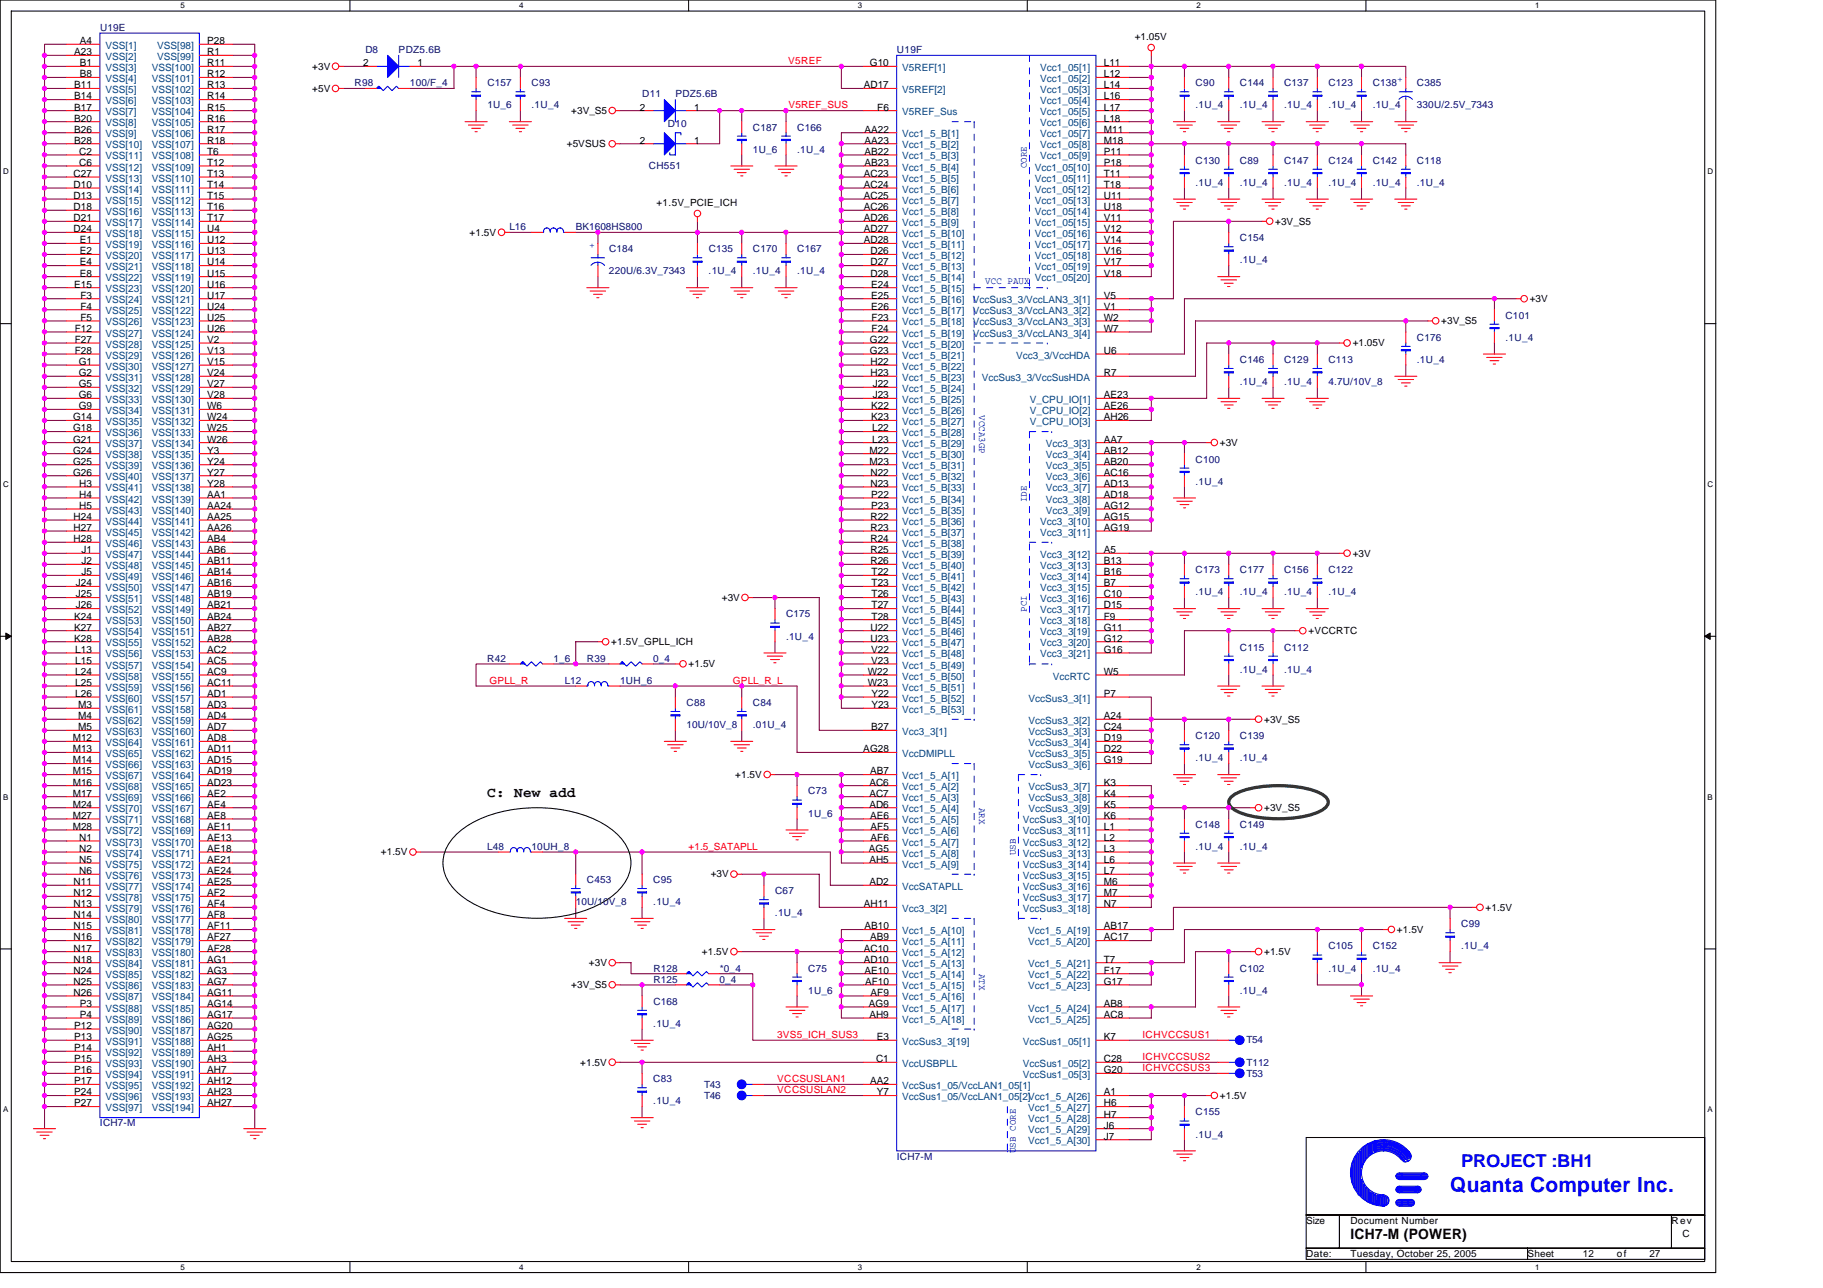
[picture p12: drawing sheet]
<svg xmlns="http://www.w3.org/2000/svg" width="297mm" height="210mm" viewBox="0 0 297 210" stroke-linecap="round" stroke-linejoin="round" font-family="sans-serif">
<defs><g id="words">
<text font-size="3.4" fill="#00f" x="236.3" y="194.3">Quanta Computer Inc.</text>
<text font-size="2.9" fill="#00f" x="238.1" y="190.2">PROJECT :BH1</text>
<g font-size="2.3">
<text x="79.4" y="130">C: New add</text>
<text x="220" y="202">ICH7-M (POWER)</text>
</g>
<g font-size="1.6" fill="#000080">
<text x="16.3" y="5">U19E</text>
<text x="59.5" y="8.7">D8</text>
<text x="65" y="8.7">PDZ5.6B</text>
<text x="146.1" y="8.7">U19F</text>
<text x="57.8" y="14.1">R98</text>
<text x="66.8" y="14.1">100/F_4</text>
<text x="79.4" y="14.1">C157</text>
<text x="79.4" y="17.7">1U_6</text>
<text x="86.6" y="17.7">.1U_4</text>
<text x="86.6" y="14.1">C93</text>
<text x="104.6" y="15.9">D11</text>
<text x="110" y="15.9">PDZ5.6B</text>
<text x="194.8" y="17.7">.1U_4</text>
<text x="194.8" y="14.1">C90</text>
<text x="202" y="14.1">C144</text>
<text x="202" y="17.7">.1U_4</text>
<text x="209.2" y="17.7">.1U_4</text>
<text x="209.3" y="14.1">C137</text>
<text x="216.4" y="17.7">.1U_4</text>
<text x="216.5" y="14.1">C123</text>
<text x="223.7" y="17.7">.1U_4</text>
<text x="223.7" y="14.1">C138</text>
<text x="230.9" y="14.1">C385</text>
<text x="230.9" y="17.7">330U/2.5V_7343</text>
<text x="108.8" y="20.7">D10</text>
<text x="122.7" y="21.3">C187</text>
<text x="129.9" y="21.3">C166</text>
<text x="105.7" y="27.6">CH551</text>
<text x="122.7" y="24.9">1U_6</text>
<text x="129.9" y="24.9">.1U_4</text>
<text x="194.8" y="26.7">C130</text>
<text x="202" y="26.7">C89</text>
<text x="209.3" y="26.7">C147</text>
<text x="216.5" y="26.7">C124</text>
<text x="223.7" y="26.7">C142</text>
<text x="230.9" y="26.7">C118</text>
<text x="194.8" y="30.3">.1U_4</text>
<text x="202" y="30.3">.1U_4</text>
<text x="209.2" y="30.3">.1U_4</text>
<text x="216.4" y="30.3">.1U_4</text>
<text x="223.7" y="30.3">.1U_4</text>
<text x="230.9" y="30.3">.1U_4</text>
<text x="83" y="37.5">L16</text>
<text x="93.8" y="37.5">BK1608HS800</text>
<text x="99.2" y="41.1">C184</text>
<text x="115.5" y="41.1">C135</text>
<text x="122.7" y="41.1">C170</text>
<text x="129.9" y="41.1">C167</text>
<text x="202" y="39.3">C154</text>
<text x="99.2" y="44.7">220U/6.3V_7343</text>
<text x="115.5" y="44.7">.1U_4</text>
<text x="122.7" y="44.7">.1U_4</text>
<text x="129.9" y="44.7">.1U_4</text>
<text x="202" y="42.9">.1U_4</text>
<text x="245.3" y="51.9">C101</text>
<text x="202" y="59.1">C146</text>
<text x="209.3" y="59.1">C129</text>
<text x="216.5" y="59.1">C113</text>
<text x="230.9" y="55.5">C176</text>
<text x="230.9" y="59.1">.1U_4</text>
<text x="245.3" y="55.5">.1U_4</text>
<text x="202" y="62.8">.1U_4</text>
<text x="209.2" y="62.8">.1U_4</text>
<text x="216.4" y="62.8">4.7U/10V_8</text>
<text x="194.8" y="75.4">C100</text>
<text x="194.8" y="79">.1U_4</text>
<text x="194.8" y="93.4">C173</text>
<text x="202" y="93.4">C177</text>
<text x="209.3" y="93.4">C156</text>
<text x="216.5" y="93.4">C122</text>
<text x="128.1" y="100.6">C175</text>
<text x="194.8" y="97">.1U_4</text>
<text x="202" y="97">.1U_4</text>
<text x="209.2" y="97">.1U_4</text>
<text x="216.4" y="97">.1U_4</text>
<text x="79.4" y="107.8">R42</text>
<text x="90.2" y="107.8">1_6</text>
<text x="95.6" y="107.8">R39</text>
<text x="106.4" y="107.8">0_4</text>
<text x="128.1" y="104.2">.1U_4</text>
<text x="202" y="106">C115</text>
<text x="209.3" y="106">C112</text>
<text x="92" y="111.4">L12</text>
<text x="101" y="111.4">1UH_6</text>
<text x="202" y="109.6">.1U_4</text>
<text x="209.2" y="109.6">.1U_4</text>
<text x="111.8" y="118.7">10U/10V_8</text>
<text x="111.9" y="115">C88</text>
<text x="122.7" y="118.7">.01U_4</text>
<text x="122.7" y="115">C84</text>
<text x="194.8" y="120.5">C120</text>
<text x="194.8" y="124.1">.1U_4</text>
<text x="202" y="120.5">C139</text>
<text x="202" y="124.1">.1U_4</text>
<text x="131.7" y="129.5">C73</text>
<text x="131.7" y="133.1">1U_6</text>
<text x="194.8" y="134.9">C148</text>
<text x="202" y="134.9">C149</text>
<text x="79.4" y="138.5">L48</text>
<text x="86.6" y="138.5">10UH_8</text>
<text x="95.6" y="143.9">C453</text>
<text x="106.4" y="143.9">C95</text>
<text x="194.8" y="138.5">.1U_4</text>
<text x="202" y="138.5">.1U_4</text>
<text x="93.8" y="147.5">10U/10V_8</text>
<text x="106.4" y="147.5">.1U_4</text>
<text x="126.3" y="149.3">.1U_4</text>
<text x="126.3" y="145.7">C67</text>
<text x="216.5" y="154.7">C105</text>
<text x="223.7" y="154.7">C152</text>
<text x="238.1" y="154.7">.1U_4</text>
<text x="238.1" y="151.1">C99</text>
<text x="106.5" y="158.3">R128</text>
<text x="106.5" y="160.1">R125</text>
<text x="117.3" y="160.1">0_4</text>
<text x="117.3" y="158.3">*0_4</text>
<text x="131.7" y="161.9">1U_6</text>
<text x="131.7" y="158.3">C75</text>
<text x="202" y="158.3">C102</text>
<text x="202" y="161.9">.1U_4</text>
<text x="216.4" y="158.3">.1U_4</text>
<text x="223.7" y="158.3">.1U_4</text>
<text x="106.4" y="167.3">.1U_4</text>
<text x="106.5" y="163.7">C168</text>
<text x="203.1" y="170.1">T54</text>
<text x="203.1" y="173.7">T112</text>
<text x="106.4" y="176.4">C83</text>
<text x="106.4" y="180">.1U_4</text>
<text x="114.7" y="177.3">T43</text>
<text x="114.7" y="179.1">T46</text>
<text x="203.1" y="175.5">T53</text>
<text x="16.3" y="183.6">ICH7-M</text>
<text x="194.8" y="181.8">C155</text>
<text x="194.8" y="185.4">.1U_4</text>
<text x="146.1" y="189">ICH7-M</text>
</g>
<g font-size="1.6">
<text x="12.1" y="9">A23</text>
<text x="13" y="7.2">A4</text>
<text x="13" y="10.8">B1</text>
<text x="33.8" y="7.2">P28</text>
<text x="33.8" y="9">R1</text>
<text x="33.8" y="10.8">R11</text>
<text x="50.9" y="11.3">+3V</text>
<text x="59.2" y="10.8">2</text>
<text x="68" y="10.8">1</text>
<text x="141.7" y="10.8">G10</text>
<text x="179.8" y="10.8">L11</text>
<text x="184.9" y="6.5">+1.05V</text>
<text x="12.1" y="14.4">B11</text>
<text x="12.1" y="16.2">B14</text>
<text x="13" y="12.6">B8</text>
<text x="33.8" y="12.6">R12</text>
<text x="33.8" y="14.4">R13</text>
<text x="33.8" y="16.2">R14</text>
<text x="50.9" y="15">+5V</text>
<text x="140.8" y="14.4">AD17</text>
<text x="179.8" y="12.6">L12</text>
<text x="179.8" y="14.4">L14</text>
<text x="179.8" y="16.2">L16</text>
<text x="12.1" y="18">B17</text>
<text x="12.1" y="19.8">B20</text>
<text x="12.1" y="21.6">B26</text>
<text x="12.1" y="23.4">B28</text>
<text x="33.8" y="18">R15</text>
<text x="33.8" y="19.8">R16</text>
<text x="33.8" y="21.6">R17</text>
<text x="33.8" y="23.4">R18</text>
<text x="92.4" y="24">+5VSUS</text>
<text x="93.1" y="18.6">+3V_S5</text>
<text x="104.3" y="23.4">2</text>
<text x="104.3" y="18">2</text>
<text x="113.1" y="23.4">1</text>
<text x="113.1" y="18">1</text>
<text x="140.9" y="21.6">AA22</text>
<text x="140.9" y="23.4">AA23</text>
<text x="142.9" y="18">F6</text>
<text x="179.8" y="18">L17</text>
<text x="179.8" y="19.8">L18</text>
<text x="179.8" y="21.6">M11</text>
<text x="179.8" y="23.4">M18</text>
<text x="12" y="28.8">C27</text>
<text x="12.9" y="25.2">C2</text>
<text x="12.9" y="27">C6</text>
<text x="33.8" y="25.2">T6</text>
<text x="33.8" y="27">T12</text>
<text x="33.8" y="28.8">T13</text>
<text x="140.8" y="28.8">AC23</text>
<text x="140.9" y="25.2">AB22</text>
<text x="140.9" y="27">AB23</text>
<text x="179.8" y="25.2">P11</text>
<text x="179.8" y="27">P18</text>
<text x="179.8" y="28.8">T11</text>
<text x="12" y="30.6">D10</text>
<text x="12" y="32.4">D13</text>
<text x="12" y="34.2">D18</text>
<text x="33.8" y="30.6">T14</text>
<text x="33.8" y="32.4">T15</text>
<text x="33.8" y="34.2">T16</text>
<text x="107" y="33.5">+1.5V_PCIE_ICH</text>
<text x="140.8" y="30.6">AC24</text>
<text x="140.8" y="32.4">AC25</text>
<text x="140.8" y="34.2">AC26</text>
<text x="179.8" y="30.6">T18</text>
<text x="179.8" y="32.4">U11</text>
<text x="179.8" y="34.2">U18</text>
<text x="12" y="36">D21</text>
<text x="12" y="37.8">D24</text>
<text x="13" y="39.6">E1</text>
<text x="13" y="41.4">E2</text>
<text x="33.8" y="36">T17</text>
<text x="33.8" y="37.8">U4</text>
<text x="33.8" y="39.6">U12</text>
<text x="33.8" y="41.4">U13</text>
<text x="76.5" y="38.4">+1.5V</text>
<text x="140.8" y="36">AD26</text>
<text x="140.8" y="37.8">AD27</text>
<text x="140.8" y="39.6">AD28</text>
<text x="141.8" y="41.4">D26</text>
<text x="179.8" y="36">V11</text>
<text x="179.8" y="37.8">V12</text>
<text x="179.8" y="39.6">V14</text>
<text x="179.8" y="41.4">V16</text>
<text x="207.8" y="36.6">+3V_S5</text>
<text x="12.1" y="46.9">E15</text>
<text x="13" y="43.3">E4</text>
<text x="13" y="45.1">E8</text>
<text x="33.8" y="43.3">U14</text>
<text x="33.8" y="45.1">U15</text>
<text x="33.8" y="46.9">U16</text>
<text x="141.8" y="43.3">D27</text>
<text x="141.8" y="45.1">D28</text>
<text x="141.9" y="46.9">E24</text>
<text x="179.8" y="43.3">V17</text>
<text x="179.8" y="45.1">V18</text>
<text x="13.1" y="48.7">F3</text>
<text x="13.1" y="50.5">F4</text>
<text x="13.1" y="52.3">F5</text>
<text x="33.8" y="48.7">U17</text>
<text x="33.8" y="50.5">U24</text>
<text x="33.8" y="52.3">U25</text>
<text x="141.9" y="48.7">E25</text>
<text x="141.9" y="50.5">E26</text>
<text x="142" y="52.3">F23</text>
<text x="179.8" y="48.7">V5</text>
<text x="179.8" y="50.5">V1</text>
<text x="179.8" y="52.3">W2</text>
<text x="234.8" y="52.8">+3V_S5</text>
<text x="249.3" y="49.2">+3V</text>
<text x="12.2" y="54.1">F12</text>
<text x="12.2" y="55.9">F27</text>
<text x="12.2" y="57.7">F28</text>
<text x="12.8" y="59.5">G1</text>
<text x="33.8" y="54.1">U26</text>
<text x="33.8" y="55.9">V2</text>
<text x="33.8" y="57.7">V13</text>
<text x="33.8" y="59.5">V15</text>
<text x="141.7" y="55.9">G22</text>
<text x="141.7" y="57.7">G23</text>
<text x="141.8" y="59.5">H22</text>
<text x="142" y="54.1">F24</text>
<text x="179.8" y="57.7">U6</text>
<text x="179.8" y="54.1">W7</text>
<text x="220.4" y="56.4">+1.05V</text>
<text x="12.8" y="61.3">G2</text>
<text x="12.8" y="63.1">G5</text>
<text x="12.8" y="64.9">G6</text>
<text x="33.8" y="61.3">V24</text>
<text x="33.8" y="63.1">V27</text>
<text x="33.8" y="64.9">V28</text>
<text x="141.8" y="61.3">H23</text>
<text x="142.2" y="63.1">J22</text>
<text x="142.2" y="64.9">J23</text>
<text x="179.8" y="61.3">R7</text>
<text x="179.8" y="64.9">AE23</text>
<text x="11.9" y="68.5">G14</text>
<text x="11.9" y="70.3">G18</text>
<text x="12.8" y="66.7">G9</text>
<text x="33.8" y="66.7">W6</text>
<text x="33.8" y="68.5">W24</text>
<text x="33.8" y="70.3">W25</text>
<text x="141.9" y="66.7">K22</text>
<text x="141.9" y="68.5">K23</text>
<text x="142.1" y="70.3">L22</text>
<text x="179.8" y="66.7">AE26</text>
<text x="179.8" y="68.5">AH26</text>
<text x="11.9" y="72.1">G21</text>
<text x="11.9" y="73.9">G24</text>
<text x="11.9" y="75.7">G25</text>
<text x="11.9" y="77.5">G26</text>
<text x="33.8" y="72.1">W26</text>
<text x="33.8" y="73.9">Y3</text>
<text x="33.8" y="75.7">Y24</text>
<text x="33.8" y="77.5">Y27</text>
<text x="141.7" y="73.9">M22</text>
<text x="141.7" y="75.7">M23</text>
<text x="141.8" y="77.5">N22</text>
<text x="142.1" y="72.1">L23</text>
<text x="179.8" y="72.1">AA7</text>
<text x="179.8" y="73.9">AB12</text>
<text x="179.8" y="75.7">AB20</text>
<text x="179.8" y="77.5">AC16</text>
<text x="198.8" y="72.7">+3V</text>
<text x="12.9" y="79.3">H3</text>
<text x="12.9" y="81.1">H4</text>
<text x="12.9" y="82.9">H5</text>
<text x="33.8" y="79.3">Y28</text>
<text x="33.8" y="81.1">AA1</text>
<text x="33.8" y="82.9">AA24</text>
<text x="141.8" y="79.3">N23</text>
<text x="141.9" y="81.1">P22</text>
<text x="141.9" y="82.9">P23</text>
<text x="179.8" y="79.3">AD13</text>
<text x="179.8" y="81.1">AD18</text>
<text x="179.8" y="82.9">AG12</text>
<text x="12" y="84.7">H24</text>
<text x="12" y="86.5">H27</text>
<text x="12" y="88.3">H28</text>
<text x="33.8" y="84.7">AA25</text>
<text x="33.8" y="86.5">AA26</text>
<text x="33.8" y="88.3">AB4</text>
<text x="141.8" y="84.7">R22</text>
<text x="141.8" y="86.5">R23</text>
<text x="141.8" y="88.3">R24</text>
<text x="179.8" y="84.7">AG15</text>
<text x="179.8" y="86.5">AG19</text>
<text x="12.4" y="95.5">J24</text>
<text x="13.3" y="90.1">J1</text>
<text x="13.3" y="91.9">J2</text>
<text x="13.3" y="93.7">J5</text>
<text x="33.8" y="90.1">AB6</text>
<text x="33.8" y="91.9">AB11</text>
<text x="33.8" y="93.7">AB14</text>
<text x="33.8" y="95.5">AB16</text>
<text x="141.8" y="90.1">R25</text>
<text x="141.8" y="91.9">R26</text>
<text x="142" y="93.7">T22</text>
<text x="142" y="95.5">T23</text>
<text x="179.8" y="90.1">A5</text>
<text x="179.8" y="91.9">B13</text>
<text x="179.8" y="93.7">B16</text>
<text x="179.8" y="95.5">B7</text>
<text x="220.4" y="90.7">+3V</text>
<text x="12.1" y="101">K24</text>
<text x="12.4" y="97.4">J25</text>
<text x="12.4" y="99.2">J26</text>
<text x="33.8" y="97.4">AB19</text>
<text x="33.8" y="99.2">AB21</text>
<text x="33.8" y="101">AB24</text>
<text x="117.6" y="97.9">+3V</text>
<text x="142" y="97.4">T26</text>
<text x="142" y="99.2">T27</text>
<text x="142" y="101">T28</text>
<text x="179.8" y="97.4">C10</text>
<text x="179.8" y="99.2">D15</text>
<text x="179.8" y="101">F9</text>
<text x="12.1" y="102.8">K27</text>
<text x="12.1" y="104.6">K28</text>
<text x="12.3" y="106.4">L13</text>
<text x="33.8" y="102.8">AB27</text>
<text x="33.8" y="104.6">AB28</text>
<text x="33.8" y="106.4">AC2</text>
<text x="99.6" y="105.1">+1.5V_GPLL_ICH</text>
<text x="141.8" y="102.8">U22</text>
<text x="141.8" y="104.6">U23</text>
<text x="141.9" y="106.4">V22</text>
<text x="179.8" y="102.8">G11</text>
<text x="179.8" y="104.6">G12</text>
<text x="179.8" y="106.4">G16</text>
<text x="213.2" y="103.3">+VCCRTC</text>
<text x="12.3" y="108.2">L15</text>
<text x="12.3" y="110">L24</text>
<text x="12.3" y="111.8">L25</text>
<text x="12.3" y="113.6">L26</text>
<text x="33.8" y="108.2">AC5</text>
<text x="33.8" y="110">AC9</text>
<text x="33.8" y="111.8">AC11</text>
<text x="33.8" y="113.6">AD1</text>
<text x="112.2" y="108.7">+1.5V</text>
<text x="141.4" y="110">W22</text>
<text x="141.4" y="111.8">W23</text>
<text x="141.9" y="108.2">V23</text>
<text x="142" y="113.6">Y22</text>
<text x="179.8" y="113.6">P7</text>
<text x="179.8" y="110">W5</text>
<text x="12.8" y="115.4">M3</text>
<text x="12.8" y="117.2">M4</text>
<text x="12.8" y="119">M5</text>
<text x="33.8" y="115.4">AD3</text>
<text x="33.8" y="117.2">AD4</text>
<text x="33.8" y="119">AD7</text>
<text x="141.9" y="119">B27</text>
<text x="142" y="115.4">Y23</text>
<text x="179.8" y="117.2">A24</text>
<text x="179.8" y="119">C24</text>
<text x="206" y="117.8">+3V_S5</text>
<text x="11.9" y="120.8">M12</text>
<text x="11.9" y="122.6">M13</text>
<text x="11.9" y="124.4">M14</text>
<text x="33.8" y="120.8">AD8</text>
<text x="33.8" y="122.6">AD11</text>
<text x="33.8" y="124.4">AD15</text>
<text x="140.7" y="122.6">AG28</text>
<text x="179.8" y="120.8">D19</text>
<text x="179.8" y="122.6">D22</text>
<text x="179.8" y="124.4">G19</text>
<text x="11.9" y="126.2">M15</text>
<text x="11.9" y="128">M16</text>
<text x="11.9" y="129.8">M17</text>
<text x="11.9" y="131.6">M24</text>
<text x="33.8" y="126.2">AD19</text>
<text x="33.8" y="128">AD23</text>
<text x="33.8" y="129.8">AE2</text>
<text x="33.8" y="131.6">AE4</text>
<text x="119.8" y="126.8">+1.5V</text>
<text x="141.7" y="128">AC6</text>
<text x="141.7" y="129.8">AC7</text>
<text x="141.7" y="131.6">AD6</text>
<text x="141.8" y="126.2">AB7</text>
<text x="179.8" y="128">K3</text>
<text x="179.8" y="129.8">K4</text>
<text x="179.8" y="131.6">K5</text>
<text x="11.9" y="133.4">M27</text>
<text x="11.9" y="135.2">M28</text>
<text x="12.9" y="137">N1</text>
<text x="33.8" y="133.4">AE8</text>
<text x="33.8" y="135.2">AE11</text>
<text x="33.8" y="137">AE13</text>
<text x="141.8" y="133.4">AE6</text>
<text x="141.9" y="135.2">AF5</text>
<text x="141.9" y="137">AF6</text>
<text x="179.8" y="133.4">K6</text>
<text x="179.8" y="135.2">L1</text>
<text x="179.8" y="137">L2</text>
<text x="206" y="132.2">+3V_S5</text>
<text x="12.9" y="138.8">N2</text>
<text x="12.9" y="140.6">N5</text>
<text x="12.9" y="142.5">N6</text>
<text x="33.8" y="138.8">AE18</text>
<text x="33.8" y="140.6">AE21</text>
<text x="33.8" y="142.5">AE24</text>
<text x="62.1" y="139.4">+1.5V</text>
<text x="115.8" y="143">+3V</text>
<text x="141.6" y="138.8">AG5</text>
<text x="141.7" y="140.6">AH5</text>
<text x="179.8" y="138.8">L3</text>
<text x="179.8" y="140.6">L6</text>
<text x="179.8" y="142.5">L7</text>
<text x="12" y="144.3">N11</text>
<text x="12" y="146.1">N12</text>
<text x="12" y="147.8">N13</text>
<text x="12" y="149.6">N14</text>
<text x="33.8" y="144.3">AE25</text>
<text x="33.8" y="146.1">AF2</text>
<text x="33.8" y="147.8">AF4</text>
<text x="33.8" y="149.6">AF8</text>
<text x="140.8" y="147.8">AH11</text>
<text x="141.7" y="144.3">AD2</text>
<text x="179.8" y="144.3">M6</text>
<text x="179.8" y="146.1">M7</text>
<text x="179.8" y="147.8">N7</text>
<text x="242.1" y="148.4">+1.5V</text>
<text x="12" y="151.5">N15</text>
<text x="12" y="153.3">N16</text>
<text x="12" y="155.1">N17</text>
<text x="33.8" y="151.5">AF11</text>
<text x="33.8" y="153.3">AF27</text>
<text x="33.8" y="155.1">AF28</text>
<text x="114.4" y="155.6">+1.5V</text>
<text x="140.8" y="155.1">AC10</text>
<text x="140.9" y="151.5">AB10</text>
<text x="141.8" y="153.3">AB9</text>
<text x="179.8" y="151.5">AB17</text>
<text x="179.8" y="153.3">AC17</text>
<text x="206" y="155.6">+1.5V</text>
<text x="227.6" y="152">+1.5V</text>
<text x="12" y="156.9">N18</text>
<text x="12" y="158.7">N24</text>
<text x="12" y="160.5">N25</text>
<text x="33.8" y="156.9">AG1</text>
<text x="33.8" y="158.7">AG3</text>
<text x="33.8" y="160.5">AG7</text>
<text x="93.1" y="161">+3V_S5</text>
<text x="96" y="157.4">+3V</text>
<text x="140.8" y="156.9">AD10</text>
<text x="140.9" y="158.7">AE10</text>
<text x="140.9" y="160.5">AF10</text>
<text x="179.8" y="156.9">T7</text>
<text x="179.8" y="158.7">F17</text>
<text x="179.8" y="160.5">G17</text>
<text x="12" y="162.3">N26</text>
<text x="12.1" y="167.7">P12</text>
<text x="13" y="164.1">P3</text>
<text x="13" y="165.9">P4</text>
<text x="33.8" y="162.3">AG11</text>
<text x="33.8" y="164.1">AG14</text>
<text x="33.8" y="165.9">AG17</text>
<text x="33.8" y="167.7">AG20</text>
<text x="141.6" y="164.1">AG9</text>
<text x="141.7" y="165.9">AH9</text>
<text x="141.9" y="162.3">AF9</text>
<text x="179.8" y="164.1">AB8</text>
<text x="179.8" y="165.9">AC8</text>
<text x="12.1" y="169.5">P13</text>
<text x="12.1" y="171.3">P14</text>
<text x="12.1" y="173.1">P15</text>
<text x="33.8" y="169.5">AG25</text>
<text x="33.8" y="171.3">AH1</text>
<text x="33.8" y="173.1">AH3</text>
<text x="94.5" y="173.7">+1.5V</text>
<text x="142.7" y="173.1">C1</text>
<text x="142.9" y="169.5">E3</text>
<text x="179.8" y="169.5">K7</text>
<text x="179.8" y="173.1">C28</text>
<text x="12.1" y="174.9">P16</text>
<text x="12.1" y="176.7">P17</text>
<text x="12.1" y="178.5">P24</text>
<text x="33.8" y="174.9">AH7</text>
<text x="33.8" y="176.7">AH12</text>
<text x="33.8" y="178.5">AH23</text>
<text x="141.8" y="176.7">AA2</text>
<text x="142.9" y="178.5">Y7</text>
<text x="179.8" y="174.9">G20</text>
<text x="179.8" y="178.5">A1</text>
<text x="198.8" y="179.1">+1.5V</text>
<text x="12.1" y="180.3">P27</text>
<text x="33.8" y="180.3">AH27</text>
<text x="179.8" y="180.3">H6</text>
<text x="179.8" y="182.1">H7</text>
<text x="179.8" y="183.9">J6</text>
<text x="179.8" y="185.7">J7</text>
<text x="212.8" y="199.5">Size</text>
<text x="220" y="199.5">Document Number</text>
<text x="272.3" y="199.5">Rev</text>
<text x="274.1" y="201.6">C</text>
<text x="212.8" y="204.9">Date:</text>
<text x="220" y="204.9">Tuesday, October 25, 2005</text>
<text x="248.9" y="204.9">Sheet</text>
<text x="257.9" y="204.9">12</text>
<text x="263.5" y="204.9">of</text>
<text x="268.7" y="204.9">27</text>
</g>
<g font-size="1.6" fill="#004080">
<text x="17.2" y="8">VSS[1]</text>
<text x="17.2" y="9.8">VSS[2]</text>
<text x="17.2" y="11.6">VSS[3]</text>
<text x="24.7" y="11.6">VSS[100]</text>
<text x="25.6" y="8">VSS[98]</text>
<text x="25.6" y="9.8">VSS[99]</text>
<text x="147" y="11.6">V5REF[1]</text>
<text x="169.5" y="11.6">Vcc1_05[1]</text>
<text x="17.2" y="13.4">VSS[4]</text>
<text x="17.2" y="15.2">VSS[5]</text>
<text x="17.2" y="17">VSS[6]</text>
<text x="24.7" y="13.4">VSS[101]</text>
<text x="24.7" y="15.2">VSS[102]</text>
<text x="24.7" y="17">VSS[103]</text>
<text x="147" y="15.2">V5REF[2]</text>
<text x="169.5" y="13.4">Vcc1_05[2]</text>
<text x="169.5" y="15.2">Vcc1_05[3]</text>
<text x="169.5" y="17">Vcc1_05[4]</text>
<text x="17.2" y="18.8">VSS[7]</text>
<text x="17.2" y="20.6">VSS[8]</text>
<text x="17.2" y="22.4">VSS[9]</text>
<text x="24.7" y="18.8">VSS[104]</text>
<text x="24.7" y="20.6">VSS[105]</text>
<text x="24.7" y="22.4">VSS[106]</text>
<text x="147" y="18.8">V5REF_Sus</text>
<text x="147" y="22.4">Vcc1_5_B[1]</text>
<text x="169.5" y="18.8">Vcc1_05[5]</text>
<text x="169.5" y="20.6">Vcc1_05[6]</text>
<text x="169.5" y="22.4">Vcc1_05[7]</text>
<text x="17.2" y="24.2">VSS[10]</text>
<text x="17.2" y="26">VSS[11]</text>
<text x="17.2" y="27.8">VSS[12]</text>
<text x="17.2" y="29.6">VSS[13]</text>
<text x="24.7" y="24.2">VSS[107]</text>
<text x="24.7" y="26">VSS[108]</text>
<text x="24.7" y="27.8">VSS[109]</text>
<text x="24.7" y="29.6">VSS[110]</text>
<text x="147" y="24.2">Vcc1_5_B[2]</text>
<text x="147" y="26">Vcc1_5_B[3]</text>
<text x="147" y="27.8">Vcc1_5_B[4]</text>
<text x="147" y="29.6">Vcc1_5_B[5]</text>
<text x="168.6" y="27.8">Vcc1_05[10]</text>
<text x="168.6" y="29.6">Vcc1_05[11]</text>
<text x="169.5" y="24.2">Vcc1_05[8]</text>
<text x="169.5" y="26">Vcc1_05[9]</text>
<text x="17.2" y="31.4">VSS[14]</text>
<text x="17.2" y="33.2">VSS[15]</text>
<text x="17.2" y="35">VSS[16]</text>
<text x="24.7" y="31.4">VSS[111]</text>
<text x="24.7" y="33.2">VSS[112]</text>
<text x="24.7" y="35">VSS[113]</text>
<text x="147" y="31.4">Vcc1_5_B[6]</text>
<text x="147" y="33.2">Vcc1_5_B[7]</text>
<text x="147" y="35">Vcc1_5_B[8]</text>
<text x="168.6" y="31.4">Vcc1_05[12]</text>
<text x="168.6" y="33.2">Vcc1_05[13]</text>
<text x="168.6" y="35">Vcc1_05[14]</text>
<text x="17.2" y="36.8">VSS[17]</text>
<text x="17.2" y="38.6">VSS[18]</text>
<text x="17.2" y="40.4">VSS[19]</text>
<text x="24.7" y="36.8">VSS[114]</text>
<text x="24.7" y="38.6">VSS[115]</text>
<text x="24.7" y="40.4">VSS[116]</text>
<text x="147" y="36.8">Vcc1_5_B[9]</text>
<text x="147" y="38.6">Vcc1_5_B[10]</text>
<text x="147" y="40.4">Vcc1_5_B[11]</text>
<text x="168.6" y="36.8">Vcc1_05[15]</text>
<text x="168.6" y="38.6">Vcc1_05[16]</text>
<text x="168.6" y="40.4">Vcc1_05[17]</text>
<text x="17.2" y="42.2">VSS[20]</text>
<text x="17.2" y="44">VSS[21]</text>
<text x="17.2" y="45.8">VSS[22]</text>
<text x="17.2" y="47.6">VSS[23]</text>
<text x="24.7" y="42.2">VSS[117]</text>
<text x="24.7" y="44">VSS[118]</text>
<text x="24.7" y="45.8">VSS[119]</text>
<text x="24.7" y="47.6">VSS[120]</text>
<text x="147" y="42.2">Vcc1_5_B[12]</text>
<text x="147" y="44">Vcc1_5_B[13]</text>
<text x="147" y="45.8">Vcc1_5_B[14]</text>
<text x="147" y="47.6">Vcc1_5_B[15]</text>
<text x="168.6" y="42.2">Vcc1_05[18]</text>
<text x="168.6" y="44">Vcc1_05[19]</text>
<text x="168.6" y="45.8">Vcc1_05[20]</text>
<text x="17.2" y="49.4">VSS[24]</text>
<text x="17.2" y="51.2">VSS[25]</text>
<text x="17.2" y="53">VSS[26]</text>
<text x="24.7" y="49.4">VSS[121]</text>
<text x="24.7" y="51.2">VSS[122]</text>
<text x="24.7" y="53">VSS[123]</text>
<text x="147" y="49.4">Vcc1_5_B[16]</text>
<text x="147" y="51.2">Vcc1_5_B[17]</text>
<text x="147" y="53">Vcc1_5_B[18]</text>
<text x="158.5" y="49.4">VccSus3_3/VccLAN3_3[1]</text>
<text x="158.5" y="51.2">VccSus3_3/VccLAN3_3[2]</text>
<text x="158.5" y="53">VccSus3_3/VccLAN3_3[3]</text>
<text x="17.2" y="54.8">VSS[27]</text>
<text x="17.2" y="56.6">VSS[28]</text>
<text x="17.2" y="58.4">VSS[29]</text>
<text x="24.7" y="54.8">VSS[124]</text>
<text x="24.7" y="56.6">VSS[125]</text>
<text x="24.7" y="58.4">VSS[126]</text>
<text x="147" y="54.8">Vcc1_5_B[19]</text>
<text x="147" y="56.6">Vcc1_5_B[20]</text>
<text x="147" y="58.4">Vcc1_5_B[21]</text>
<text x="158.5" y="54.8">VccSus3_3/VccLAN3_3[4]</text>
<text x="165.6" y="58.4">Vcc3_3/VccHDA</text>
<text x="17.2" y="60.2">VSS[30]</text>
<text x="17.2" y="62.1">VSS[31]</text>
<text x="17.2" y="63.9">VSS[32]</text>
<text x="17.2" y="65.7">VSS[33]</text>
<text x="24.7" y="60.2">VSS[127]</text>
<text x="24.7" y="62.1">VSS[128]</text>
<text x="24.7" y="63.9">VSS[129]</text>
<text x="24.7" y="65.7">VSS[130]</text>
<text x="147" y="60.2">Vcc1_5_B[22]</text>
<text x="147" y="62.1">Vcc1_5_B[23]</text>
<text x="147" y="63.9">Vcc1_5_B[24]</text>
<text x="147" y="65.7">Vcc1_5_B[25]</text>
<text x="160" y="62.1">VccSus3_3/VccSusHDA</text>
<text x="167.8" y="65.7">V_CPU_IO[1]</text>
<text x="17.2" y="67.5">VSS[34]</text>
<text x="17.2" y="69.3">VSS[35]</text>
<text x="17.2" y="71.1">VSS[36]</text>
<text x="24.7" y="67.5">VSS[131]</text>
<text x="24.7" y="69.3">VSS[132]</text>
<text x="24.7" y="71.1">VSS[133]</text>
<text x="147" y="67.5">Vcc1_5_B[26]</text>
<text x="147" y="69.3">Vcc1_5_B[27]</text>
<text x="147" y="71.1">Vcc1_5_B[28]</text>
<text x="167.8" y="67.5">V_CPU_IO[2]</text>
<text x="167.8" y="69.3">V_CPU_IO[3]</text>
<text x="17.2" y="72.9">VSS[37]</text>
<text x="17.2" y="74.7">VSS[38]</text>
<text x="17.2" y="76.5">VSS[39]</text>
<text x="24.7" y="72.9">VSS[134]</text>
<text x="24.7" y="74.7">VSS[135]</text>
<text x="24.7" y="76.5">VSS[136]</text>
<text x="147" y="72.9">Vcc1_5_B[29]</text>
<text x="147" y="74.7">Vcc1_5_B[30]</text>
<text x="147" y="76.5">Vcc1_5_B[31]</text>
<text x="170.4" y="72.9">Vcc3_3[3]</text>
<text x="170.4" y="74.7">Vcc3_3[4]</text>
<text x="170.4" y="76.5">Vcc3_3[5]</text>
<text x="17.2" y="78.3">VSS[40]</text>
<text x="17.2" y="80.1">VSS[41]</text>
<text x="17.2" y="81.9">VSS[42]</text>
<text x="17.2" y="83.7">VSS[43]</text>
<text x="24.7" y="78.3">VSS[137]</text>
<text x="24.7" y="80.1">VSS[138]</text>
<text x="24.7" y="81.9">VSS[139]</text>
<text x="24.7" y="83.7">VSS[140]</text>
<text x="147" y="78.3">Vcc1_5_B[32]</text>
<text x="147" y="80.1">Vcc1_5_B[33]</text>
<text x="147" y="81.9">Vcc1_5_B[34]</text>
<text x="147" y="83.7">Vcc1_5_B[35]</text>
<text x="170.4" y="78.3">Vcc3_3[6]</text>
<text x="170.4" y="80.1">Vcc3_3[7]</text>
<text x="170.4" y="81.9">Vcc3_3[8]</text>
<text x="170.4" y="83.7">Vcc3_3[9]</text>
<text x="17.2" y="85.5">VSS[44]</text>
<text x="17.2" y="87.3">VSS[45]</text>
<text x="17.2" y="89.1">VSS[46]</text>
<text x="24.7" y="85.5">VSS[141]</text>
<text x="24.7" y="87.3">VSS[142]</text>
<text x="24.7" y="89.1">VSS[143]</text>
<text x="147" y="85.5">Vcc1_5_B[36]</text>
<text x="147" y="87.3">Vcc1_5_B[37]</text>
<text x="147" y="89.1">Vcc1_5_B[38]</text>
<text x="169.5" y="85.5">Vcc3_3[10]</text>
<text x="169.5" y="87.3">Vcc3_3[11]</text>
<text x="17.2" y="90.9">VSS[47]</text>
<text x="17.2" y="92.7">VSS[48]</text>
<text x="17.2" y="94.5">VSS[49]</text>
<text x="24.7" y="90.9">VSS[144]</text>
<text x="24.7" y="92.7">VSS[145]</text>
<text x="24.7" y="94.5">VSS[146]</text>
<text x="147" y="90.9">Vcc1_5_B[39]</text>
<text x="147" y="92.7">Vcc1_5_B[40]</text>
<text x="147" y="94.5">Vcc1_5_B[41]</text>
<text x="169.5" y="90.9">Vcc3_3[12]</text>
<text x="169.5" y="92.7">Vcc3_3[13]</text>
<text x="169.5" y="94.5">Vcc3_3[14]</text>
<text x="17.2" y="96.3">VSS[50]</text>
<text x="17.2" y="98.1">VSS[51]</text>
<text x="17.2" y="99.9">VSS[52]</text>
<text x="17.2" y="101.7">VSS[53]</text>
<text x="24.7" y="96.3">VSS[147]</text>
<text x="24.7" y="98.1">VSS[148]</text>
<text x="24.7" y="99.9">VSS[149]</text>
<text x="24.7" y="101.7">VSS[150]</text>
<text x="147" y="96.3">Vcc1_5_B[42]</text>
<text x="147" y="98.1">Vcc1_5_B[43]</text>
<text x="147" y="99.9">Vcc1_5_B[44]</text>
<text x="147" y="101.7">Vcc1_5_B[45]</text>
<text x="169.5" y="96.3">Vcc3_3[15]</text>
<text x="169.5" y="98.1">Vcc3_3[16]</text>
<text x="169.5" y="99.9">Vcc3_3[17]</text>
<text x="169.5" y="101.7">Vcc3_3[18]</text>
<text x="17.2" y="103.5">VSS[54]</text>
<text x="17.2" y="105.3">VSS[55]</text>
<text x="17.2" y="107.1">VSS[56]</text>
<text x="24.7" y="103.5">VSS[151]</text>
<text x="24.7" y="105.3">VSS[152]</text>
<text x="24.7" y="107.1">VSS[153]</text>
<text x="147" y="103.5">Vcc1_5_B[46]</text>
<text x="147" y="105.3">Vcc1_5_B[47]</text>
<text x="147" y="107.1">Vcc1_5_B[48]</text>
<text x="169.5" y="103.5">Vcc3_3[19]</text>
<text x="169.5" y="105.3">Vcc3_3[20]</text>
<text x="169.5" y="107.1">Vcc3_3[21]</text>
<text x="17.2" y="108.9">VSS[57]</text>
<text x="17.2" y="110.7">VSS[58]</text>
<text x="17.2" y="112.5">VSS[59]</text>
<text x="24.7" y="108.9">VSS[154]</text>
<text x="24.7" y="110.7">VSS[155]</text>
<text x="24.7" y="112.5">VSS[156]</text>
<text x="147" y="108.9">Vcc1_5_B[49]</text>
<text x="147" y="110.7">Vcc1_5_B[50]</text>
<text x="147" y="112.5">Vcc1_5_B[51]</text>
<text x="171.6" y="110.7">VccRTC</text>
<text x="17.2" y="114.3">VSS[60]</text>
<text x="17.2" y="116.2">VSS[61]</text>
<text x="17.2" y="118">VSS[62]</text>
<text x="17.2" y="119.8">VSS[63]</text>
<text x="24.7" y="114.3">VSS[157]</text>
<text x="24.7" y="116.2">VSS[158]</text>
<text x="24.7" y="118">VSS[159]</text>
<text x="24.7" y="119.8">VSS[160]</text>
<text x="147" y="114.3">Vcc1_5_B[52]</text>
<text x="147" y="116.2">Vcc1_5_B[53]</text>
<text x="147" y="119.8">Vcc3_3[1]</text>
<text x="167.6" y="114.3">VccSus3_3[1]</text>
<text x="167.6" y="118">VccSus3_3[2]</text>
<text x="167.6" y="119.8">VccSus3_3[3]</text>
<text x="17.2" y="121.6">VSS[64]</text>
<text x="17.2" y="123.4">VSS[65]</text>
<text x="17.2" y="125.2">VSS[66]</text>
<text x="24.7" y="121.6">VSS[161]</text>
<text x="24.7" y="123.4">VSS[162]</text>
<text x="24.7" y="125.2">VSS[163]</text>
<text x="147" y="123.4">VccDMIPLL</text>
<text x="167.6" y="121.6">VccSus3_3[4]</text>
<text x="167.6" y="123.4">VccSus3_3[5]</text>
<text x="167.6" y="125.2">VccSus3_3[6]</text>
<text x="17.2" y="127">VSS[67]</text>
<text x="17.2" y="128.8">VSS[68]</text>
<text x="17.2" y="130.6">VSS[69]</text>
<text x="24.7" y="127">VSS[164]</text>
<text x="24.7" y="128.8">VSS[165]</text>
<text x="24.7" y="130.6">VSS[166]</text>
<text x="147" y="127">Vcc1_5_A[1]</text>
<text x="147" y="128.8">Vcc1_5_A[2]</text>
<text x="147" y="130.6">Vcc1_5_A[3]</text>
<text x="167.6" y="128.8">VccSus3_3[7]</text>
<text x="167.6" y="130.6">VccSus3_3[8]</text>
<text x="17.2" y="132.4">VSS[70]</text>
<text x="17.2" y="134.2">VSS[71]</text>
<text x="17.2" y="136">VSS[72]</text>
<text x="17.2" y="137.8">VSS[73]</text>
<text x="24.7" y="132.4">VSS[167]</text>
<text x="24.7" y="134.2">VSS[168]</text>
<text x="24.7" y="136">VSS[169]</text>
<text x="24.7" y="137.8">VSS[170]</text>
<text x="147" y="132.4">Vcc1_5_A[4]</text>
<text x="147" y="134.2">Vcc1_5_A[5]</text>
<text x="147" y="136">Vcc1_5_A[6]</text>
<text x="147" y="137.8">Vcc1_5_A[7]</text>
<text x="166.7" y="134.2">VccSus3_3[10]</text>
<text x="166.7" y="136">VccSus3_3[11]</text>
<text x="166.7" y="137.8">VccSus3_3[12]</text>
<text x="167.6" y="132.4">VccSus3_3[9]</text>
<text x="17.2" y="139.6">VSS[74]</text>
<text x="17.2" y="141.4">VSS[75]</text>
<text x="17.2" y="143.2">VSS[76]</text>
<text x="24.7" y="139.6">VSS[171]</text>
<text x="24.7" y="141.4">VSS[172]</text>
<text x="24.7" y="143.2">VSS[173]</text>
<text x="147" y="139.6">Vcc1_5_A[8]</text>
<text x="147" y="141.4">Vcc1_5_A[9]</text>
<text x="166.7" y="139.6">VccSus3_3[13]</text>
<text x="166.7" y="141.4">VccSus3_3[14]</text>
<text x="166.7" y="143.2">VccSus3_3[15]</text>
<text x="17.2" y="145">VSS[77]</text>
<text x="17.2" y="146.8">VSS[78]</text>
<text x="17.2" y="148.6">VSS[79]</text>
<text x="24.7" y="145">VSS[174]</text>
<text x="24.7" y="146.8">VSS[175]</text>
<text x="24.7" y="148.6">VSS[176]</text>
<text x="147" y="145">VccSATAPLL</text>
<text x="147" y="148.6">Vcc3_3[2]</text>
<text x="166.7" y="145">VccSus3_3[16]</text>
<text x="166.7" y="146.8">VccSus3_3[17]</text>
<text x="166.7" y="148.6">VccSus3_3[18]</text>
<text x="17.2" y="150.4">VSS[80]</text>
<text x="17.2" y="152.2">VSS[81]</text>
<text x="17.2" y="154">VSS[82]</text>
<text x="17.2" y="155.8">VSS[83]</text>
<text x="24.7" y="150.4">VSS[177]</text>
<text x="24.7" y="152.2">VSS[178]</text>
<text x="24.7" y="154">VSS[179]</text>
<text x="24.7" y="155.8">VSS[180]</text>
<text x="147" y="152.2">Vcc1_5_A[10]</text>
<text x="147" y="154">Vcc1_5_A[11]</text>
<text x="147" y="155.8">Vcc1_5_A[12]</text>
<text x="167.5" y="152.2">Vcc1_5_A[19]</text>
<text x="167.5" y="154">Vcc1_5_A[20]</text>
<text x="17.2" y="157.6">VSS[84]</text>
<text x="17.2" y="159.4">VSS[85]</text>
<text x="17.2" y="161.2">VSS[86]</text>
<text x="24.7" y="157.6">VSS[181]</text>
<text x="24.7" y="159.4">VSS[182]</text>
<text x="24.7" y="161.2">VSS[183]</text>
<text x="147" y="157.6">Vcc1_5_A[13]</text>
<text x="147" y="159.4">Vcc1_5_A[14]</text>
<text x="147" y="161.2">Vcc1_5_A[15]</text>
<text x="167.5" y="157.6">Vcc1_5_A[21]</text>
<text x="167.5" y="159.4">Vcc1_5_A[22]</text>
<text x="167.5" y="161.2">Vcc1_5_A[23]</text>
<text x="17.2" y="163">VSS[87]</text>
<text x="17.2" y="164.8">VSS[88]</text>
<text x="17.2" y="166.6">VSS[89]</text>
<text x="24.7" y="163">VSS[184]</text>
<text x="24.7" y="164.8">VSS[185]</text>
<text x="24.7" y="166.6">VSS[186]</text>
<text x="147" y="163">Vcc1_5_A[16]</text>
<text x="147" y="164.8">Vcc1_5_A[17]</text>
<text x="147" y="166.6">Vcc1_5_A[18]</text>
<text x="167.5" y="164.8">Vcc1_5_A[24]</text>
<text x="167.5" y="166.6">Vcc1_5_A[25]</text>
<text x="17.2" y="168.4">VSS[90]</text>
<text x="17.2" y="170.3">VSS[91]</text>
<text x="17.2" y="172.1">VSS[92]</text>
<text x="17.2" y="173.9">VSS[93]</text>
<text x="24.7" y="168.4">VSS[187]</text>
<text x="24.7" y="170.3">VSS[188]</text>
<text x="24.7" y="172.1">VSS[189]</text>
<text x="24.7" y="173.9">VSS[190]</text>
<text x="147" y="173.9">VccUSBPLL</text>
<text x="147" y="170.3">VccSus3_3[19]</text>
<text x="166.7" y="170.3">VccSus1_05[1]</text>
<text x="166.7" y="173.9">VccSus1_05[2]</text>
<text x="17.2" y="175.7">VSS[94]</text>
<text x="17.2" y="177.5">VSS[95]</text>
<text x="17.2" y="179.3">VSS[96]</text>
<text x="24.7" y="175.7">VSS[191]</text>
<text x="24.7" y="177.5">VSS[192]</text>
<text x="24.7" y="179.3">VSS[193]</text>
<text x="147" y="177.5">VccSus1_05/VccLAN1_05[1]</text>
<text x="147" y="179.3">VccSus1_05/VccLAN1_05[2]Vcc1_5_A[26]</text>
<text x="166.7" y="175.7">VccSus1_05[3]</text>
<text x="17.2" y="181.1">VSS[97]</text>
<text x="24.7" y="181.1">VSS[194]</text>
<text x="167.5" y="181.1">Vcc1_5_A[27]</text>
<text x="167.5" y="182.9">Vcc1_5_A[28]</text>
<text x="167.5" y="184.7">Vcc1_5_A[29]</text>
<text x="167.5" y="186.5">Vcc1_5_A[30]</text>
</g>
<g font-size="1.6" fill="#f00">
<text x="128.4" y="10.5">V5REF</text>
<text x="128.5" y="17.7">V5REF_SUS</text>
<text x="79.8" y="111.4">GPLL_R</text>
<text x="119.4" y="111.4">GPLL_R_L</text>
<text x="112.2" y="138.5">+1.5_SATAPLL</text>
<text x="126.6" y="169.2">3VS5_ICH_SUS3</text>
<text x="186.1" y="169.2">ICHVCCSUS1</text>
<text x="186.1" y="172.8">ICHVCCSUS2</text>
<text x="126.6" y="176.4">VCCSUSLAN1</text>
<text x="126.6" y="178.2">VCCSUSLAN2</text>
<text x="186.1" y="174.6">ICHVCCSUS3</text>
</g>
<g font-size="1.6" fill="#00f">
<text x="227.7" y="12.6" transform="rotate(90 227.7 12.6)">+</text>
<text x="167.3" y="27.4" transform="rotate(-90 167.3 27.4)">CORE</text>
<text x="96.1" y="39.7" transform="rotate(90 96.1 39.7)">+</text>
<text x="160.5" y="46.4">VCC PAUX</text>
<text x="159.5" y="67.6" transform="rotate(90 159.5 67.6)">VCCA3GP</text>
<text x="167.3" y="81.9" transform="rotate(-90 167.3 81.9)">IDE</text>
<text x="167.3" y="99.7" transform="rotate(-90 167.3 99.7)">PCI</text>
<text x="159.5" y="131.6" transform="rotate(90 159.5 131.6)">ARX</text>
<text x="165.5" y="139.4" transform="rotate(-90 165.5 139.4)">USB</text>
<text x="159.5" y="158.7" transform="rotate(90 159.5 158.7)">ATX</text>
<text x="165.5" y="187.9" transform="rotate(-90 165.5 187.9)">USB CORE</text>
</g>
<g font-size="1.3">
<text x="29.4" y="1.4">5</text>
<text x="84.6" y="1.4">4</text>
<text x="139.8" y="1.4">3</text>
<text x="195" y="1.4">2</text>
<text x="250.1" y="1.4">1</text>
<text x=".5" y="28.4">D</text>
<text x="278.2" y="28.4">D</text>
<text x=".5" y="79.4">C</text>
<text x="278.2" y="79.4">C</text>
<text x=".5" y="130.3">B</text>
<text x="278.2" y="130.3">B</text>
<text x=".5" y="181.3">A</text>
<text x="278.2" y="181.3">A</text>
<text x="29.4" y="206.9">5</text>
<text x="84.6" y="206.9">4</text>
<text x="139.8" y="206.9">3</text>
<text x="195" y="206.9">2</text>
<text x="250.1" y="206.9">1</text>
</g>
</g></defs>
<path d="M0 0h279.6v207.4h-279.6zM1.8 1.8h276v203.8h-276z" fill="none" stroke="#000" stroke-width=".17"/>
<g fill="#fff">
<path d="M29.4 .2h.7v1.4h-.7z"/>
<path d="M29.4 205.8h.7v1.4h-.7z"/>
</g>
<path d="M57 0v1.8M57 205.6v1.8" fill="none" stroke="#000" stroke-width=".17"/>
<g fill="#fff">
<path d="M84.6 .2h.7v1.4h-.7z"/>
<path d="M84.6 205.8h.7v1.4h-.7z"/>
</g>
<path d="M112.2 0v1.8M112.2 205.6v1.8" fill="none" stroke="#000" stroke-width=".17"/>
<g fill="#fff">
<path d="M139.8 .2h.7v1.4h-.7z"/>
<path d="M139.8 205.8h.7v1.4h-.7z"/>
</g>
<path d="M167.4 0v1.8M167.4 205.6v1.8" fill="none" stroke="#000" stroke-width=".17"/>
<g fill="#fff">
<path d="M195 .2h.7v1.4h-.7z"/>
<path d="M195 205.8h.7v1.4h-.7z"/>
</g>
<path d="M222.6 0v1.8M222.6 205.6v1.8" fill="none" stroke="#000" stroke-width=".17"/>
<g fill="#fff">
<path d="M250.1 .2h.8v1.4h-.8z"/>
<path d="M250.1 205.8h.8v1.4h-.8z"/>
<path d="M.5 27.3h.9v1.4h-.9z"/>
<path d="M278.2 27.3h1v1.4h-1z"/>
<path d="M.5 78.2h.9v1.5h-.9z"/>
<path d="M278.2 78.2h1v1.5h-1z"/>
</g>
<path d="M0 52.7h1.8M277.8 52.7h1.8" fill="none" stroke="#000" stroke-width=".17"/>
<g fill="#fff">
<path d="M.5 129.2h.9v1.4h-.9z"/>
<path d="M278.2 129.2h.9v1.4h-.9z"/>
</g>
<path d="M0 103.7h1.8M277.8 103.7h1.8" fill="none" stroke="#000" stroke-width=".17"/>
<path d="M.9 103.2l.9 .5-.9 .5zM277.8 103.7l.9-.5v1z" fill="#000" stroke="#000" stroke-width=".16"/>
<g fill="#fff">
<path d="M.5 180.1h.9v1.4h-.9z"/>
<path d="M278.2 180.1h.9v1.4h-.9z"/>
</g>
<path d="M74.6 135.8a18.5 18.5 0 0 1 11.1-4.1 21.8 21.8 0 0 1 13.7 3.3 6.9 6.9 0 0 1 3.3 6.7 8.5 8.5 0 0 1-4.4 5.3 23.5 23.5 0 0 1-21.6 0 8.5 8.5 0 0 1-4.4-5.3 6.3 6.3 0 0 1 2.3-5.9zM0 154.6h1.8M277.8 154.6h1.8M212.8 185.4h65v12.6h-65zM212.8 198h5.4v5.4h-5.4zM218.2 198h54.1v5.4h-54.1zM272.3 198h5.5v5.4h-5.5zM212.8 203.4h36.1v1.8h-36.1zM248.9 203.4h28.9v1.8h-28.9z" fill="none" stroke="#000" stroke-width=".17"/>
<g fill="none" stroke="#800040" stroke-width=".17">
<path d="M7.3 19.8h3.6M7.3 18h3.6M7.3 14.4h3.6M7.3 12.6h3.6M7.3 16.2h3.6M7.3 10.8h3.6M7.3 9h3.6M10.9 7.2h-3.6v176.7M37.9 7.2h3.6v52.3M37.9 19.8h3.6M37.9 18h3.6M37.9 14.4h3.6"/>
<path d="M37.9 12.6h3.6M37.9 16.2h3.6M37.9 10.8h3.6M37.9 9h3.6M55.9 14.4h3.6M55.9 10.8h3.6M68.6 10.8h72.1M74 10.8v3.6h-7.2M77.6 10.8v1.8M77.6 18v1.8M84.8 10.8v1.8M84.8 18v1.8"/>
<path d="M101 18h3.6M113.6 18h27.1M117.3 18v5.4h-3.7M120.9 18v1.8M128.1 18v1.8M137.1 10.8v3.6h3.6M184 19.8h3.6M184 18h3.6M184 14.4h3.6M184 12.6h3.6M184 16.2h3.6M184 10.8h37.8"/>
<path d="M187.6 9v36.1h-3.6M193 10.8v1.8M193 18v1.8M200.2 10.8v1.8M200.2 18v1.8M207.4 10.8v1.8M207.4 18v1.8M214.6 10.8v1.8M214.6 18v1.8M221.8 10.8h7.3v1.8M221.8 10.8v1.8M221.8 18v1.8"/>
<path d="M229.1 18v1.8M7.3 37.9h3.6M7.3 25.3h3.6M7.3 32.4h3.6M7.3 27.1h3.6M7.3 21.6h3.6M7.3 39.7h3.6M7.3 28.9h3.6M7.3 30.6h3.6M7.3 36.1h3.6M7.3 23.4h3.6M7.3 34.3h3.6"/>
<path d="M37.9 37.9h3.6M37.9 25.3h3.6M37.9 32.4h3.6M37.9 27.1h3.6M37.9 21.6h3.6M37.9 39.7h3.6M37.9 28.9h3.6M37.9 30.6h3.6M37.9 36.1h3.6M37.9 23.4h3.6M37.9 34.3h3.6M83 37.9h3.6"/>
<path d="M93.8 37.9h46.9M97.4 37.9v1.8M101 23.4h3.6M113.6 36.1v3.6M120.9 25.3v1.8M120.9 37.9v1.8M128.1 25.3v1.8M128.1 37.9v1.8M137.1 25.3h3.6M137.1 32.4h3.6M137.1 27.1h3.6M137.1 39.7h3.6"/>
<path d="M137.1 28.9h3.6M137.1 30.6h3.6M137.1 36.1h3.6M137.1 23.4h3.6M137.1 34.3h3.6M140.7 21.6h-3.6v93.8h3.6M184 37.9h3.6M184 25.3h3.6M184 32.4h3.6M184 27.1h3.6M184 21.6h3.6M184 39.7h3.6"/>
<path d="M184 28.9h3.6M184 30.6h3.6M184 36.1h3.6M184 23.4h45.1v1.9M184 34.3h3.6M193 23.4v1.9M193 30.6v1.8M200.2 23.4v1.9M200.2 30.6v1.8M200.2 36.1v1.8M205.6 36.1h-14.4v12.6h-3.6M207.4 23.4v1.9"/>
<path d="M207.4 30.6v1.8M214.6 23.4v1.9M214.6 30.6v1.8M221.8 23.4v1.9M221.8 30.6v1.8M229.1 30.6v1.8M7.3 57.7h3.6M7.3 55.9h3.6M7.3 59.5h3.6M7.3 45.1h3.6M7.3 46.9h3.6M7.3 54.1h3.6"/>
<path d="M7.3 41.5h3.6M7.3 50.5h3.6M7.3 48.7h3.6M7.3 43.3h3.6M7.3 52.3h3.6M37.9 59.5h3.6v1.8M37.9 57.7h3.6M37.9 55.9h3.6M37.9 45.1h3.6M37.9 46.9h3.6M37.9 54.1h3.6M37.9 41.5h3.6"/>
<path d="M37.9 50.5h3.6M37.9 48.7h3.6M37.9 43.3h3.6M37.9 52.3h3.6M97.4 45.1v1.8M113.6 45.1v1.8M120.9 45.1v1.8M128.1 45.1v1.8M137.1 57.7h3.6M137.1 55.9h3.6M137.1 59.5h3.6M137.1 45.1h3.6"/>
<path d="M137.1 46.9h3.6M137.1 54.1h3.6M137.1 41.5h3.6M137.1 50.5h3.6M137.1 48.7h3.6M137.1 43.3h3.6M137.1 52.3h3.6M184 48.7h3.6v1.8M184 41.5h3.6M184 50.5h3.6M184 43.3h3.6M184 52.3h3.6"/>
<path d="M187.6 50.5v3.6h-3.6M200.2 57.7v-1.8h-3.6v9h-12.6M200.2 55.9h7.2v1.8M200.2 43.3v1.8M207.4 55.9h7.2v1.8M214.6 55.9h3.6M229.1 54.1v-1.8h-34.3v9h-10.8M229.1 52.3h3.6M229.1 59.5v1.8M243.5 48.7v1.8M243.5 55.9v1.8M247.1 48.7h-54.1v9h-9"/>
<path d="M7.3 79.4h3.6M7.3 61.3h3.6M7.3 64.9h3.6M7.3 63.1h3.6M7.3 75.7h3.6M7.3 68.5h3.6M7.3 66.7h3.6M7.3 70.3h3.6M7.3 77.5h3.6M7.3 72.1h3.6M7.3 73.9h3.6M37.9 79.4h3.6"/>
<path d="M37.9 61.3h3.6M37.9 64.9h3.6M37.9 63.1h3.6M37.9 75.7h3.6M37.9 68.5h3.6M37.9 66.7h3.6M37.9 70.3h3.6M37.9 77.5h3.6M37.9 72.1h3.6M37.9 73.9h3.6M41.5 61.3v72.2M137.1 79.4h3.6"/>
<path d="M137.1 61.3h3.6M137.1 64.9h3.6M137.1 63.1h3.6M137.1 75.7h3.6M137.1 68.5h3.6M137.1 66.7h3.6M137.1 70.3h3.6M137.1 77.5h3.6M137.1 72.1h3.6M137.1 73.9h3.6M184 66.7h3.6v1.8h-3.6M184 79.4h3.6"/>
<path d="M184 75.7h3.6M184 77.5h3.6M184 72.1h12.6M184 73.9h3.6M187.6 72.1v14.5h-3.6M187.6 64.9v1.8M193 72.1v1.8M193 79.4v1.8M200.2 63.1v1.8M207.4 63.1v1.8M214.6 63.1v1.8M7.3 90.2h3.6"/>
<path d="M7.3 88.4h3.6M7.3 86.6h3.6M7.3 97.4h3.6M7.3 95.6h3.6M7.3 99.2h3.6M7.3 93.8h3.6M7.3 83h3.6M7.3 81.2h3.6M7.3 84.8h3.6M7.3 92h3.6M37.9 90.2h3.6M37.9 88.4h3.6"/>
<path d="M37.9 86.6h3.6M37.9 97.4h3.6M37.9 95.6h3.6M37.9 99.2h3.6M37.9 93.8h3.6M37.9 83h3.6M37.9 81.2h3.6M37.9 84.8h3.6M37.9 92h3.6M122.7 97.4h10.8v21.6h7.2M126.3 97.4v1.8M137.1 90.2h3.6"/>
<path d="M137.1 88.4h3.6M137.1 86.6h3.6M137.1 97.4h3.6M137.1 95.6h3.6M137.1 99.2h3.6M137.1 93.8h3.6M137.1 83h3.6M137.1 81.2h3.6M137.1 84.8h3.6M137.1 92h3.6M184 90.2h34.2M184 97.4h3.6"/>
<path d="M184 95.6h3.6M184 99.2h3.6M184 93.8h3.6M184 83h3.6M184 81.2h3.6M184 84.8h3.6M184 92h3.6M187.6 90.2v16.2h-3.6M193 90.2v1.8M193 97.4v1.8M200.2 90.2v1.8M200.2 97.4v1.8"/>
<path d="M207.4 90.2v1.8M207.4 97.4v1.8M214.6 90.2v1.8M214.6 97.4v1.8M7.3 111.8h3.6M7.3 115.4h3.6M7.3 106.4h3.6M7.3 113.6h3.6M7.3 102.8h3.6M7.3 117.2h3.6M7.3 108.2h3.6M7.3 101h3.6"/>
<path d="M7.3 104.6h3.6M7.3 110h3.6M7.3 119h3.6M37.9 111.8h3.6M37.9 115.4h3.6M37.9 106.4h3.6M37.9 113.6h3.6M37.9 102.8h3.6M37.9 117.2h3.6M37.9 108.2h3.6M37.9 101h3.6M37.9 104.6h3.6"/>
<path d="M37.9 110h3.6M37.9 119h3.6M83 108.2h-5.4v3.6h16.2M90.2 108.2h9M97.4 104.6h-3.6v3.6M101 111.8h28.9v10.8h10.8M106.4 108.2h3.6M110 111.8v1.8M110 119v1.8M120.9 111.8v1.8M120.9 119v1.8M126.3 104.6v1.8"/>
<path d="M137.1 111.8h3.6M137.1 106.4h3.6M137.1 113.6h3.6M137.1 102.8h3.6M137.1 108.2h3.6M137.1 101h3.6M137.1 104.6h3.6M137.1 110h3.6M184 113.6h3.6v3.6M184 102.8h3.6M184 117.2h3.6M184 101h3.6"/>
<path d="M184 104.6h3.6M184 119h3.6M187.6 117.2h5.4v1.8M187.6 117.2v7.2h-3.6M193 117.2h7.2v1.8M200.2 104.6v-1.8h-7.2v7.2h-9M200.2 102.8h10.8M200.2 117.2h3.6M200.2 110v1.8M207.4 102.8v1.8M207.4 110v1.8M7.3 120.8h3.6"/>
<path d="M7.3 128h3.6M7.3 131.6h3.6M7.3 129.8h3.6M7.3 126.2h3.6M7.3 124.4h3.6M7.3 138.9h3.6M7.3 135.3h3.6M7.3 133.5h3.6M7.3 137.1h3.6M7.3 122.6h3.6M37.9 133.5h3.6v1.8M37.9 120.8h3.6"/>
<path d="M37.9 128h3.6M37.9 131.6h3.6M37.9 129.8h3.6M37.9 126.2h3.6M37.9 124.4h3.6M37.9 138.9h3.6M37.9 135.3h3.6M37.9 137.1h3.6M37.9 122.6h3.6M41.5 135.3v48.6M68.6 138.9h12.6M88.4 138.9h5.4v3.6"/>
<path d="M93.8 138.9h10.8v3.6M104.6 138.9h30.7v5.4h5.4M126.3 126.2h14.4M129.9 126.2v1.8M129.9 133.5v1.8M137.1 128h3.6M137.1 126.2v14.5h3.6M137.1 131.6h3.6M137.1 129.8h3.6M137.1 138.9h3.6M137.1 135.3h3.6M137.1 133.5h3.6"/>
<path d="M137.1 137.1h3.6M184 120.8h3.6M184 128h3.6v1.8M184 131.6h3.6v16.3h-3.6M184 129.8h3.6M184 138.9h3.6M184 135.3h3.6M184 133.5h3.6M184 137.1h3.6M184 122.6h3.6M187.6 129.8v1.8h5.4M193 131.6h10.8"/>
<path d="M193 124.4v1.8M193 131.6v1.9M193 138.9v1.8M200.2 124.4v1.8M200.2 131.6v1.9M200.2 138.9v1.8M7.3 151.5h3.6M7.3 149.7h3.6M7.3 144.3h3.6M7.3 156.9h3.6M7.3 155.1h3.6M7.3 140.7h3.6"/>
<path d="M7.3 147.9h3.6M7.3 153.3h3.6M7.3 158.7h3.6M7.3 146.1h3.6M7.3 142.5h3.6M37.9 151.5h3.6M37.9 149.7h3.6M37.9 144.3h3.6M37.9 156.9h3.6M37.9 155.1h3.6M37.9 140.7h3.6M37.9 147.9h3.6"/>
<path d="M37.9 153.3h3.6M37.9 158.7h3.6M37.9 146.1h3.6M37.9 142.5h3.6M93.8 147.9v1.8M101 156.9h1.8v1.8h7.2M104.6 147.9v1.8M117.3 158.7h5.4v1.8M120.9 155.1h19.8M120.9 142.5h12.6v5.4h7.2M124.5 142.5v1.8M124.5 149.7v1.8"/>
<path d="M129.9 155.1v1.8M137.1 156.9h3.6M137.1 153.3h3.6M137.1 158.7h3.6M140.7 151.5h-3.6v14.4h3.6M184 151.5h3.6v1.8h-3.6M184 156.9h3.6v1.8M184 158.7h3.6v1.8h-3.6M184 144.3h3.6M184 140.7h3.6M184 146.1h3.6M184 142.5h3.6"/>
<path d="M200.2 156.9v-1.8h-5.4v9h-10.8M200.2 155.1h3.6M214.6 158.7v1.8h7.2M214.6 151.5v1.8M221.8 151.5v1.8M221.8 158.7v3.6M225.5 151.5h-32.5v5.4h-5.4M236.3 149.7v-1.8h-45.1v3.6h-3.6M236.3 147.9h3.6M236.3 155.1v1.8M7.3 174.9h3.6M7.3 167.7h3.6"/>
<path d="M7.3 164.1h3.6M7.3 176.7h3.6M7.3 173.1h3.6M7.3 160.5h3.6M7.3 165.9h3.6M7.3 178.5h3.6M7.3 162.3h3.6M7.3 169.5h3.6M7.3 171.3h3.6M37.9 174.9h3.6M37.9 167.7h3.6M37.9 164.1h3.6"/>
<path d="M37.9 176.7h3.6M37.9 173.1h3.6M37.9 160.5h3.6M37.9 165.9h3.6M37.9 178.5h3.6M37.9 162.3h3.6M37.9 169.5h3.6M37.9 171.3h3.6M101 160.5h3.6v1.8M101 173.1h39.7M104.6 160.5h5.4M104.6 167.7v1.8"/>
<path d="M104.6 173.1v1.8M117.3 160.5h5.4M122.7 160.5v9h18M124.5 176.7h16.2M124.5 178.5h16.2M129.9 162.3v1.8M137.1 164.1h3.6M137.1 160.5h3.6M137.1 162.3h3.6M184 174.9h14.4M184 173.1h14.4M184 178.5h12.6"/>
<path d="M184 169.5h14.4M187.6 164.1v1.8h-3.6M187.6 178.5v7.2h-3.6M193 178.5v1.8M200.2 162.3v1.8M7.3 180.3h3.6M37.9 180.3h3.6M104.6 180.3v1.8M184 180.3h3.6M184 183.9h3.6M184 182.1h3.6M193 185.7v1.9"/>
</g>
<g fill="none" stroke="#f00" stroke-width=".17">
<path d="M10.9 19.8h5.4M10.9 10.8h5.4M10.9 14.4h5.4M10.9 18h5.4M10.9 7.2h5.4M10.9 9h5.4M10.9 12.6h5.4M10.9 16.2h5.4M32.5 19.8h5.4M32.5 10.8h5.4M32.5 14.4h5.4M32.5 18h5.4"/>
<path d="M32.5 7.2h5.4M32.5 9h5.4M32.5 12.6h5.4M32.5 16.2h5.4M55.2 10.8h.7M55.2 14.4h.7M59.5 10.8h1.9M59.5 14.4h1.9M65 14.4h1.8M66.8 10.8h1.8M75.8 19.8h3.6M77.6 12.6v1.8"/>
<path d="M77.6 16.2v1.8M83 19.8h3.6M84.8 12.6v1.8M84.8 16.2v1.8M100.3 18h.7M104.6 18h1.8M111.8 18h1.8M120.9 19.8v1.8M128.1 19.8v1.8M140.7 10.8h5.4M140.7 14.4h5.4M140.7 18h5.4"/>
<path d="M178.6 19.8h5.4M178.6 10.8h5.4M178.6 14.4h5.4M178.6 18h5.4M178.6 12.6h5.4M178.6 16.2h5.4M187.6 8.3v.7M191.2 19.8h3.6M193 12.6v1.8M193 16.2v1.8M198.4 19.8h3.6M200.2 12.6v1.8"/>
<path d="M200.2 16.2v1.8M205.6 19.8h3.6M212.8 19.8h3.6M214.6 12.6v1.8M214.6 16.2v1.8M220 19.8h3.7M221.8 12.6v1.8M221.8 16.2v1.8M227.3 19.8h3.6M229.1 12.6v1.8M229.1 16.2v1.8M10.9 32.4h5.4"/>
<path d="M10.9 36.1h5.4M10.9 23.4h5.4M10.9 27.1h5.4M10.9 37.9h5.4M10.9 21.6h5.4M10.9 25.3h5.4M10.9 28.9h5.4M10.9 30.6h5.4M10.9 34.3h5.4M10.9 39.7h5.4M32.5 32.4h5.4M32.5 36.1h5.4"/>
<path d="M32.5 23.4h5.4M32.5 27.1h5.4M32.5 37.9h5.4M32.5 21.6h5.4M32.5 25.3h5.4M32.5 28.9h5.4M32.5 30.6h5.4M32.5 34.3h5.4M32.5 39.7h5.4M76.3 20.4h2.5M76.9 20.9h1.4M77.4 21.5h.4"/>
<path d="M82.3 37.9h.7M83.5 20.4h2.6M84.1 20.9h1.4M84.6 21.5h.4M86.6 37.9h1.8M92 37.9h1.8M97.4 39.7v1.8M100.3 23.4h.7M104.6 23.4h1.8M111.8 23.4h1.8M113.6 35.3v.8M113.6 39.7v1.8"/>
<path d="M119.1 27.1h3.6M119.6 27.6h2.5M120.1 28.1h1.5M120.7 28.7h.3M120.9 23.4v1.9M120.9 39.7v1.8M126.3 27.1h3.6M126.8 27.6h2.5M127.4 28.1h1.4M127.9 28.7h.4M128.1 23.4v1.9M128.1 39.7v1.8"/>
<path d="M140.7 32.4h5.4M140.7 36.1h5.4M140.7 23.4h5.4M140.7 27.1h5.4M140.7 37.9h5.4M140.7 21.6h5.4M140.7 25.3h5.4M140.7 28.9h5.4M140.7 30.6h5.4M140.7 34.3h5.4M140.7 39.7h5.4M178.6 32.4h5.4"/>
<path d="M178.6 36.1h5.4M178.6 23.4h5.4M178.6 27.1h5.4M178.6 37.9h5.4M178.6 21.6h5.4M178.6 25.3h5.4M178.6 28.9h5.4M178.6 30.6h5.4M178.6 34.3h5.4M178.6 39.7h5.4M191.2 32.4h3.6M191.7 20.4h2.6"/>
<path d="M191.7 33h2.6M192.3 20.9h1.4M192.3 33.5h1.4M192.8 21.5h.4M192.8 34.1h.4M193 25.3v1.8M193 28.9v1.7M198.4 32.4h3.6M198.9 20.4h2.6M198.9 33h2.6M199.5 20.9h1.4M199.5 33.5h1.4"/>
<path d="M200 21.5h.4M200 34.1h.4M200.2 25.3v1.8M200.2 28.9v1.7M200.2 37.9v1.8M205.6 32.4h3.6M205.6 36.1h.8M206.2 20.4h2.5M206.2 33h2.5M206.7 20.9h1.4M206.7 33.5h1.4M207.2 21.5h.4"/>
<path d="M207.2 34.1h.4M212.8 32.4h3.6M213.4 20.4h2.5M213.4 33h2.5M213.9 20.9h1.5M213.9 33.5h1.5M214.5 21.5h.3M214.5 34.1h.3M214.6 25.3v1.8M214.6 28.9v1.7M220 32.4h3.7M220.6 20.4h2.5"/>
<path d="M220.6 33h2.5M221.1 20.9h1.5M221.1 33.5h1.5M221.7 21.5h.3M221.7 34.1h.3M221.8 25.3v1.8M221.8 28.9v1.7M227.3 32.4h3.6M227.8 20.4h2.5M227.8 33h2.5M228.3 20.9h1.5M228.3 33.5h1.5"/>
<path d="M228.9 21.5h.4M228.9 34.1h.4M229.1 25.3v1.8M229.1 28.9v1.7M10.9 45.1h5.4M10.9 52.3h5.4M10.9 48.7h5.4M10.9 55.9h5.4M10.9 57.7h5.4M10.9 46.9h5.4M10.9 41.5h5.4M10.9 43.3h5.4"/>
<path d="M10.9 50.5h5.4M10.9 54.1h5.4M10.9 59.5h5.4M32.5 45.1h5.4M32.5 52.3h5.4M32.5 48.7h5.4M32.5 55.9h5.4M32.5 57.7h5.4M32.5 46.9h5.4M32.5 41.5h5.4M32.5 43.3h5.4M32.5 50.5h5.4"/>
<path d="M32.5 54.1h5.4M32.5 59.5h5.4M95.6 46.9h3.6M96.2 47.4h2.5M96.7 48h1.4M97.2 48.5h.4M97.4 43.3v1.8M111.8 46.9h3.7M112.4 47.4h2.5M112.9 48h1.5M113.5 48.5h.3M113.6 43.3v1.8"/>
<path d="M119.1 46.9h3.6M119.6 47.4h2.5M120.1 48h1.5M120.7 48.5h.3M120.9 43.3v1.8M126.3 46.9h3.6M126.8 47.4h2.5M127.4 48h1.4M127.9 48.5h.4M128.1 43.3v1.8M140.7 45.1h5.4M140.7 52.3h5.4"/>
<path d="M140.7 48.7h5.4M140.7 55.9h5.4M140.7 57.7h5.4M140.7 46.9h5.4M140.7 41.5h5.4M140.7 43.3h5.4M140.7 50.5h5.4M140.7 54.1h5.4M140.7 59.5h5.4M178.6 45.1h5.4M178.6 52.3h5.4M178.6 48.7h5.4"/>
<path d="M178.6 57.7h5.4M178.6 41.5h5.4M178.6 43.3h5.4M178.6 50.5h5.4M178.6 54.1h5.4M198.4 45.1h3.6M198.9 45.6h2.6M199.5 46.2h1.4M200 46.7h.4M200.2 41.5v1.8M214.6 57.7v1.8M218.2 55.9h.8"/>
<path d="M229.1 54.1v1.8M229.1 57.7v1.8M232.7 52.3h.7M241.7 57.7h3.6M242.2 58.3h2.5M242.8 58.8h1.4M243.3 59.3h.4M247.1 48.7h.7M10.9 72.1h5.4M10.9 64.9h5.4M10.9 61.3h5.4M10.9 63.1h5.4"/>
<path d="M10.9 66.7h5.4M10.9 68.5h5.4M10.9 70.3h5.4M10.9 73.9h5.4M10.9 75.7h5.4M10.9 77.5h5.4M10.9 79.4h5.4M32.5 72.1h5.4M32.5 64.9h5.4M32.5 61.3h5.4M32.5 63.1h5.4M32.5 66.7h5.4"/>
<path d="M32.5 68.5h5.4M32.5 70.3h5.4M32.5 73.9h5.4M32.5 75.7h5.4M32.5 77.5h5.4M32.5 79.4h5.4M140.7 72.1h5.4M140.7 64.9h5.4M140.7 61.3h5.4M140.7 63.1h5.4M140.7 66.7h5.4M140.7 68.5h5.4"/>
<path d="M140.7 70.3h5.4M140.7 73.9h5.4M140.7 75.7h5.4M140.7 77.5h5.4M140.7 79.4h5.4M178.6 72.1h5.4M178.6 64.9h5.4M178.6 61.3h5.4M178.6 66.7h5.4M178.6 68.5h5.4M178.6 73.9h5.4M178.6 75.7h5.4"/>
<path d="M178.6 77.5h5.4M178.6 79.4h5.4M193 73.9v1.8M193 77.5v1.9M196.6 72.1h.7M198.4 64.9h3.6M198.9 65.5h2.6M199.5 66h1.4M200 66.5h.4M205.6 64.9h3.6M206.2 65.5h2.5M206.7 66h1.4"/>
<path d="M207.2 66.5h.4M212.8 64.9h3.6M213.4 65.5h2.5M213.9 66h1.5M214.5 66.5h.3M214.6 61.3v1.8M227.3 61.3h3.6M227.8 61.8h2.5M228.3 62.4h1.5M228.9 62.9h.4M10.9 81.2h5.4M10.9 90.2h5.4"/>
<path d="M10.9 99.2h5.4M10.9 97.4h5.4M10.9 83h5.4M10.9 84.8h5.4M10.9 86.6h5.4M10.9 88.4h5.4M10.9 92h5.4M10.9 93.8h5.4M10.9 95.6h5.4M32.5 81.2h5.4M32.5 90.2h5.4M32.5 99.2h5.4"/>
<path d="M32.5 97.4h5.4M32.5 83h5.4M32.5 84.8h5.4M32.5 86.6h5.4M32.5 88.4h5.4M32.5 92h5.4M32.5 93.8h5.4M32.5 95.6h5.4M121.9 97.4h.8M126.3 99.2v1.8M140.7 81.2h5.4M140.7 90.2h5.4"/>
<path d="M140.7 99.2h5.4M140.7 97.4h5.4M140.7 83h5.4M140.7 84.8h5.4M140.7 86.6h5.4M140.7 88.4h5.4M140.7 92h5.4M140.7 93.8h5.4M140.7 95.6h5.4M178.6 81.2h5.4M178.6 90.2h5.4M178.6 99.2h5.4"/>
<path d="M178.6 97.4h5.4M178.6 83h5.4M178.6 84.8h5.4M178.6 86.6h5.4M178.6 92h5.4M178.6 93.8h5.4M178.6 95.6h5.4M191.2 81.2h3.6M191.2 99.2h3.6M191.7 81.7h2.6M191.7 99.7h2.6M192.3 82.2h1.4"/>
<path d="M192.8 82.8h.4M193 92v1.8M193 95.6v1.8M198.4 99.2h3.6M198.9 99.7h2.6M200.2 92v1.8M200.2 95.6v1.8M205.6 99.2h3.6M206.2 99.7h2.5M207.4 92v1.8M207.4 95.6v1.8M212.8 99.2h3.6"/>
<path d="M213.4 99.7h2.5M214.6 92v1.8M214.6 95.6v1.8M218.2 90.2h.8M10.9 111.8h5.4M10.9 102.8h5.4M10.9 117.2h5.4M10.9 106.4h5.4M10.9 108.2h5.4M10.9 104.6h5.4M10.9 101h5.4M10.9 110h5.4"/>
<path d="M10.9 113.6h5.4M10.9 115.4h5.4M10.9 119h5.4M32.5 111.8h5.4M32.5 102.8h5.4M32.5 117.2h5.4M32.5 106.4h5.4M32.5 108.2h5.4M32.5 104.6h5.4M32.5 101h5.4M32.5 110h5.4M32.5 113.6h5.4"/>
<path d="M32.5 115.4h5.4M32.5 119h5.4M93.8 111.8h1.8M97.4 104.6h.7M99.2 111.8h1.8M99.2 108.2h1.8M104.6 108.2h1.8M110 108.2h.8M110 113.6v1.8M110 117.2v1.8M120.9 113.6v1.8M120.9 117.2v1.8"/>
<path d="M124.5 106.4h3.6M125 106.9h2.5M125.6 107.5h1.4M126.1 108h.3M126.3 102.8v1.8M140.7 111.8h5.4M140.7 102.8h5.4M140.7 106.4h5.4M140.7 108.2h5.4M140.7 104.6h5.4M140.7 101h5.4M140.7 110h5.4"/>
<path d="M140.7 113.6h5.4M140.7 115.4h5.4M140.7 119h5.4M178.6 102.8h5.4M178.6 117.2h5.4M178.6 106.4h5.4M178.6 104.6h5.4M178.6 101h5.4M178.6 110h5.4M178.6 113.6h5.4M178.6 119h5.4M192.3 100.3h1.4"/>
<path d="M192.8 100.8h.4M193 119v1.8M198.4 111.8h3.6M198.9 112.4h2.6M199.5 100.3h1.4M199.5 112.9h1.4M200 100.8h.4M200 113.4h.4M200.2 119v1.8M203.8 117.2h.7M205.6 111.8h3.6M206.2 112.4h2.5"/>
<path d="M206.7 100.3h1.4M206.7 112.9h1.4M207.2 100.8h.4M207.2 113.4h.4M207.4 104.6v1.8M207.4 108.2v1.8M211 102.8h.7M213.9 100.3h1.5M214.5 100.8h.3M10.9 126.2h5.4M10.9 131.6h5.4M10.9 120.8h5.4"/>
<path d="M10.9 135.3h5.4M10.9 138.9h5.4M10.9 122.6h5.4M10.9 124.4h5.4M10.9 128h5.4M10.9 129.8h5.4M10.9 133.5h5.4M10.9 137.1h5.4M32.5 126.2h5.4M32.5 131.6h5.4M32.5 120.8h5.4M32.5 135.3h5.4"/>
<path d="M32.5 138.9h5.4M32.5 122.6h5.4M32.5 124.4h5.4M32.5 128h5.4M32.5 129.8h5.4M32.5 133.5h5.4M32.5 137.1h5.4M67.8 138.9h.8M81.2 138.9h1.8M86.6 138.9h1.8M108.2 120.8h3.6M108.8 121.4h2.5"/>
<path d="M109.3 121.9h1.5M109.9 122.4h.3M119.1 120.8h3.6M119.6 121.4h2.5M120.1 121.9h1.5M120.7 122.4h.3M125.6 126.2h.7M128.1 135.3h3.6M128.6 135.8h2.5M129.2 136.3h1.4M129.7 136.9h.4M129.9 128v1.8"/>
<path d="M129.9 131.6v1.9M140.7 126.2h5.4M140.7 131.6h5.4M140.7 135.3h5.4M140.7 138.9h5.4M140.7 122.6h5.4M140.7 128h5.4M140.7 129.8h5.4M140.7 133.5h5.4M140.7 137.1h5.4M178.6 131.6h5.4M178.6 120.8h5.4"/>
<path d="M178.6 135.3h5.4M178.6 138.9h5.4M178.6 122.6h5.4M178.6 124.4h5.4M178.6 128h5.4M178.6 129.8h5.4M178.6 133.5h5.4M178.6 137.1h5.4M191.2 126.2h3.6M191.7 126.8h2.6M192.3 127.3h1.4M192.8 127.8h.4"/>
<path d="M193 122.6v1.8M193 133.5v1.8M193 137.1v1.8M198.4 126.2h3.6M198.9 126.8h2.6M199.5 127.3h1.4M200 127.8h.4M200.2 122.6v1.8M200.2 133.5v1.8M200.2 137.1v1.8M203.8 131.6h.7M10.9 140.7h5.4"/>
<path d="M10.9 147.9h5.4M10.9 151.5h5.4M10.9 155.1h5.4M10.9 156.9h5.4M10.9 142.5h5.4M10.9 149.7h5.4M10.9 158.7h5.4M10.9 144.3h5.4M10.9 146.1h5.4M10.9 153.3h5.4M32.5 140.7h5.4M32.5 147.9h5.4"/>
<path d="M32.5 151.5h5.4M32.5 155.1h5.4M32.5 156.9h5.4M32.5 142.5h5.4M32.5 149.7h5.4M32.5 158.7h5.4M32.5 144.3h5.4M32.5 146.1h5.4M32.5 153.3h5.4M92 149.7h3.6M92.6 150.2h2.5M93.1 150.8h1.4"/>
<path d="M93.6 151.3h.4M100.3 156.9h.7M102.8 149.7h3.6M103.4 150.2h2.5M103.9 150.8h1.4M104.5 151.3h.3M104.6 142.5v1.8M104.6 146.1v1.8M110 158.7h1.8M115.5 158.7h1.8M120.1 155.1h.8M120.1 142.5h.8"/>
<path d="M122.7 151.5h3.6M123.2 152h2.5M123.8 152.6h1.4M124.3 153.1h.3M124.5 144.3v1.8M124.5 147.9v1.8M129.9 156.9v1.8M140.7 140.7h5.4M140.7 147.9h5.4M140.7 151.5h5.4M140.7 155.1h5.4M140.7 156.9h5.4"/>
<path d="M140.7 158.7h5.4M140.7 144.3h5.4M140.7 153.3h5.4M178.6 140.7h5.4M178.6 147.9h5.4M178.6 151.5h5.4M178.6 156.9h5.4M178.6 142.5h5.4M178.6 158.7h5.4M178.6 144.3h5.4M178.6 146.1h5.4M178.6 153.3h5.4"/>
<path d="M191.2 140.7h3.6M191.7 141.2h2.6M192.3 141.8h1.4M192.8 142.3h.4M198.4 140.7h3.6M198.9 141.2h2.6M199.5 141.8h1.4M200 142.3h.4M200.2 156.9v1.8M203.8 155.1h.7M225.5 151.5h.7M234.5 156.9h3.6"/>
<path d="M235 157.4h2.5M235.6 158h1.4M236.1 158.5h.4M236.3 149.7v1.8M236.3 153.3v1.8M239.9 147.9h.7M10.9 178.5h5.4M10.9 164.1h5.4M10.9 162.3h5.4M10.9 173.1h5.4M10.9 160.5h5.4M10.9 169.5h5.4"/>
<path d="M10.9 176.7h5.4M10.9 165.9h5.4M10.9 167.7h5.4M10.9 171.3h5.4M10.9 174.9h5.4M32.5 178.5h5.4M32.5 164.1h5.4M32.5 162.3h5.4M32.5 173.1h5.4M32.5 160.5h5.4M32.5 169.5h5.4M32.5 176.7h5.4"/>
<path d="M32.5 165.9h5.4M32.5 167.7h5.4M32.5 171.3h5.4M32.5 174.9h5.4M100.3 173.1h.7M100.3 160.5h.7M102.8 169.5h3.6M103.4 170.1h2.5M103.9 170.6h1.4M104.5 171.1h.3M104.6 174.9v1.8M104.6 178.5v1.8"/>
<path d="M110 160.5h1.8M115.5 160.5h1.8M122.7 178.5h1.8M122.7 176.7h1.8M128.1 164.1h3.6M128.6 164.7h2.5M129.2 165.2h1.4M129.7 165.7h.4M129.9 160.5v1.8M140.7 178.5h5.4M140.7 164.1h5.4M140.7 162.3h5.4"/>
<path d="M140.7 173.1h5.4M140.7 160.5h5.4M140.7 169.5h5.4M140.7 176.7h5.4M140.7 165.9h5.4M178.6 178.5h5.4M178.6 164.1h5.4M178.6 173.1h5.4M178.6 160.5h5.4M178.6 169.5h5.4M178.6 165.9h5.4M178.6 174.9h5.4"/>
<path d="M196.6 178.5h.7M198.4 164.1h3.6M198.4 173.1h1.8M198.4 169.5h1.8M198.9 164.7h2.6M199.5 165.2h1.4M200 165.7h.4M200.2 160.5v1.8M220 162.3h3.7M220.6 162.8h2.5M221.1 163.4h1.5M221.7 163.9h.3"/>
<path d="M5.4 183.9h3.7M6 184.5h2.5M6.5 185h1.5M7.1 185.6h.3M10.9 180.3h5.4M32.5 180.3h5.4M39.7 183.9h3.6M40.3 184.5h2.5M40.8 185h1.4M41.3 185.6h.4M102.8 182.1h3.6M103.4 182.7h2.5"/>
<path d="M103.9 183.2h1.4M104.5 183.8h.3M178.6 183.9h5.4M178.6 182.1h5.4M178.6 180.3h5.4M178.6 185.7h5.4M191.2 187.6h3.6M191.7 188.1h2.6M192.3 188.6h1.4M192.8 189.2h.4"/>
<circle cx="54.7" cy="10.8" r=".53"/>
<circle cx="54.7" cy="14.4" r=".53"/>
<circle cx="99.8" cy="18" r=".53"/>
<circle cx="187.6" cy="7.7" r=".53"/>
<circle cx="81.7" cy="37.9" r=".53"/>
<circle cx="99.8" cy="23.4" r=".53"/>
<circle cx="113.6" cy="34.8" r=".53"/>
<circle cx="206.9" cy="36" r=".53"/>
<circle cx="219.5" cy="55.9" r=".53"/>
<circle cx="233.9" cy="52.3" r=".53"/>
<circle cx="248.3" cy="48.7" r=".53"/>
<circle cx="197.9" cy="72.1" r=".53"/>
<circle cx="121.4" cy="97.4" r=".53"/>
<circle cx="219.5" cy="90.1" r=".53"/>
<circle cx="98.7" cy="104.6" r=".53"/>
<circle cx="111.3" cy="108.2" r=".53"/>
<circle cx="205.1" cy="117.2" r=".54"/>
<circle cx="212.3" cy="102.8" r=".53"/>
<circle cx="67.3" cy="138.9" r=".53"/>
<circle cx="125" cy="126.2" r=".53"/>
<circle cx="205.1" cy="131.6" r=".54"/>
<circle cx="99.8" cy="156.9" r=".53"/>
<circle cx="119.6" cy="155.1" r=".53"/>
<circle cx="119.6" cy="142.4" r=".53"/>
<circle cx="205.1" cy="155.1" r=".54"/>
<circle cx="226.7" cy="151.5" r=".53"/>
<circle cx="241.1" cy="147.9" r=".54"/>
<circle cx="99.7" cy="173.1" r=".53"/>
<circle cx="99.8" cy="160.5" r=".53"/>
<circle cx="197.9" cy="178.5" r=".53"/>
</g>
<path d="M200.6 129.9a9.4 9.4 0 0 1 5.2-1.7 19.4 19.4 0 0 1 9.1 .9 2.14 2.14 0 0 1 1.5 1.6 2.16 2.16 0 0 1-1.5 1.6 19.7 19.7 0 0 1-13.1 0 2.15 2.15 0 0 1-1.6-1.6l.1-.4z" fill="none" stroke="#008000" stroke-width=".53"/>
<g fill="none" stroke="#00f" stroke-width=".17">
<path d="M16.3 5.4h16.2v176.7h-16.2zM61.4 14.4l.3-.3 .7 .7 .8-.7 .7 .7 .7-.7 .4 .3M61.4 10.8h1.8M65 9v3.6M65 10.8h1.8M76.9 15h1.4M77.6 14.4v.6M77.6 15.7v.5M84.1 15h1.4M84.8 14.4v.6M84.8 15.7v.5M106.4 18h1.8"/>
<path d="M110 16.2v3.6M110 18h1.8M146.1 9h32.5v178.6h-32.5zM192.3 15h1.4M193 14.4v.6M193 15.7v.5M199.5 15h1.4M200.2 14.4v.6M200.2 15.7v.5M213.9 15h1.5M214.6 14.4v.6M214.6 15.7v.5"/>
<path d="M221.1 15h1.5M221.8 14.4v.6M221.8 15.7v.5M227.9 16.2a1.45 1.45 0 0 1 2.2 0M228 15h2.1M229.1 14.4v.6M229.1 15.9v.3M88.6 37.7v.2h-.2M88.6 37.7a.53 .53 0 0 1 .5-.6 .53 .53 0 0 1 .5 .6 .54 .54 0 0 1 .6-.6 .54 .54 0 0 1 .5 .6M89.7 37.7v.2M90.7 37.7a.53 .53 0 0 1 .6-.6 .53 .53 0 0 1 .5 .6M90.7 37.7v.2"/>
<path d="M91.8 37.7v.2h.2M106.4 23.4h1.8M110 23.4h1.8M111 22v-.4h-1v3.7h-.9v-.4M120.1 22.2h1.5M120.9 21.6v.6M120.9 22.9v.5M127.4 22.2h1.4M128.1 21.6v.6M128.1 22.9v.5M192.3 27.6h1.4M193 27.1v.5"/>
<path d="M193 28.3v.6M199.5 27.6h1.4M200.2 27.1v.5M200.2 28.3v.6M200.2 39.7v.5M213.9 27.6h1.5M214.6 27.1v.5M214.6 28.3v.6M221.1 27.6h1.5M221.8 27.1v.5M221.8 28.3v.6M228.3 27.6h1.5"/>
<path d="M229.1 27.1v.5M229.1 28.3v.6M96.3 43.2a1.48 1.48 0 0 1 1.1-.5 1.46 1.46 0 0 1 1.1 .5M96.3 42h2.2M97.4 41.5v.5M97.4 42.9v.4M112.9 42h1.5M113.6 41.5v.5M113.6 42.7v.6M120.1 42h1.5M120.9 41.5v.5M120.9 42.7v.6"/>
<path d="M127.4 42h1.4M128.1 41.5v.5M128.1 42.7v.6M199.5 40.2h1.4M200.2 40.9v.6M214.6 59.5v.5M228.3 56.5h1.5M229.1 55.9v.6M229.1 57.2v.5M192.3 76.3h1.4M193 75.7v.6M193 77v.5"/>
<path d="M213.9 60h1.5M214.6 60.8v.5M192.3 94.3h1.4M193 93.8v.5M193 95v.6M199.5 94.3h1.4M200.2 93.8v.5M200.2 95v.6M206.7 94.3h1.4M207.4 93.8v.5M207.4 95v.6M213.9 94.3h1.5"/>
<path d="M214.6 93.8v.5M214.6 95v.6M96.9 111.6a.54 .54 0 0 0-.7-.5 .54 .54 0 0 0-.4 .7h-.2M96.9 111.6a.53 .53 0 0 1 .5-.5 .53 .53 0 0 1 .5 .5M96.9 111.6v.2M98 111.8a.56 .56 0 0 1 .5-.7 .56 .56 0 0 1 .5 .7h.2M101 108.2l.4-.4 .7 .8 .7-.8 .7 .8 .8-.8 .3 .4M109.3 116h1.5M110 115.4v.6M110 116.7v.5M120.1 116h1.5M120.9 115.4v.6"/>
<path d="M120.9 116.7v.5M125.6 101.5h1.4M126.3 101v.5M126.3 102.3v.5M206.7 106.9h1.4M207.4 106.4v.5M207.4 107.7v.5M83.2 138.7v.2h-.2M83.2 138.7a.53 .53 0 0 1 .5-.6 .53 .53 0 0 1 .5 .6M84.3 138.7a.53 .53 0 0 1 .5-.6 .53 .53 0 0 1 .5 .6 .54 .54 0 0 1 .6-.6 .54 .54 0 0 1 .5 .6M84.3 138.7v.2M85.3 138.7v.2"/>
<path d="M86.4 138.7v.2h.2M129.2 130.4h1.4M129.9 129.8v.6M129.9 131.1v.5M192.3 121.4h1.4M192.3 135.8h1.4M193 120.8v.6M193 122.1v.5M193 135.3v.5M193 136.5v.6M199.5 121.4h1.4M199.5 135.8h1.4"/>
<path d="M200.2 120.8v.6M200.2 122.1v.5M200.2 135.3v.5M200.2 136.5v.6M103.9 144.8h1.4M104.6 144.3v.5M104.6 145.5v.6M111.8 158.7l.4-.4 .7 .7 .7-.7 .8 .7 .7-.7 .4 .4M123.8 146.6h1.4M124.5 146.1v.5M124.5 147.3v.6M129.2 159.2h1.4"/>
<path d="M129.9 158.7v.5M129.9 160v.5M199.5 159.2h1.4M200.2 158.7v.5M200.2 160v.5M213.9 155.6h1.5M235.6 152h1.4M236.3 151.5v.5M236.3 152.7v.6M103.9 177.3h1.4M104.6 176.7v.6M104.6 178v.5"/>
<path d="M111.8 160.5l.4-.4 .7 .8 .7-.8 .8 .8 .7-.8 .4 .4M121.6 176.7h1.1M121.6 178.5h1.1M200.2 169.5h1.1M200.2 173.1h1.1M220.2 189.9v2.5l.2 .6v-3.6l.2-.4v4.5l.2 .2v-5.1l.2-.3v5.7l.1 .2v-6.1l.2-.2v6.9M221.5 194.8v-7.1l.2-.1v7.3h.1v-2.7l.2 .4v2.5l.2 .2v-2.3l.2 .3v2.2l.2 .2v-2.2l.2 .2v2.2h.1v-2l.2 .1v2h.2v-1.8l.2 .2v1.6l.2 .2v-1.8l.1 .2v1.6h.2v-1.4M221.8 187.2v3l.2-.5v-2.5l.2-.2v2.4l.2-.2v-2.4l.2-.2v2.2l.2-.2v-2.1h.1v1.9l.2-.1v-1.8l.2-.2v1.8l.2-.2v-1.6l.2-.2v1.8M223.8 186.1l.2-.2v1.8l-.2-.1zM224 194.6v.2h.2v1.4h.2v-1.4h.2v1.6h-.4l.5-1.6v1.6l.2-.2v-1.4l.2 .3v1.3h.2v-1.5h.2v1.5h.1v-1.5h.2v1.5l.2-.2v-1.1l.2 .2v.7M224 187.2a4.2 4.2 0 0 1 5 1.8M224 187.1l1.4-.3a4.3 4.3 0 0 1 3.9 2.4"/>
<path d="M224 186.9a4.6 4.6 0 0 1 5.5 2.3M224 186.7l1.4-.2a4.7 4.7 0 0 1 4.1 2.3M224 186.5a4.9 4.9 0 0 1 5.7 2.3M224 187.6a3.8 3.8 0 0 1 4.8 1.8M224 187.5l1.4-.3a4 4 0 0 1 3.6 2.2M224.2 186.2l1.2-.1a5 5 0 0 1 4.4 2.6M224.2 186.1a5.2 5.2 0 0 1 5.7 2.3M224.2 186.1v1.5M227.6 191.3h4.9v.2h-5v.2h5.2l-.2 .2h-4.9l.2 .2h4.7M227.6 193.5h3.8v.2h-3.8l-.1 .2h4.1l-.2 .1h-3.9l.3 .2h3.4M227.6 195.7h2.7v.2h-2.8v.1h3l-.2 .2h-2.8l.3 .2h2.5M228 195.5h2"/>
<path d="M228 196.6h2M228 194.4h3.1M228 193.3h3.1M228 192.2h4.1M228 191.2h4.1M228.2 188.9a3.6 3.6 0 0 0-2.8-1.3h.1a3.6 3.6 0 0 0-3.7 3.5 3.6 3.6 0 0 0 3.7 3.6h-.1M229.7 187.8a5.4 5.4 0 0 0-4.3-2.1h.1a5.4 5.4 0 0 0-5.5 5.4 5.4 5.4 0 0 0 5.5 5.5h-.1"/>
<circle cx="225.4" cy="195.6" r=".89"/>
<circle cx="228" cy="196" r=".53"/>
<circle cx="228" cy="193.8" r=".53"/>
<circle cx="228" cy="191.7" r=".53"/>
<circle cx="229.1" cy="188.4" r=".89"/>
<circle cx="229.9" cy="196" r=".53"/>
<circle cx="231" cy="193.8" r=".53"/>
<circle cx="232.1" cy="191.7" r=".54"/>
</g>
<g fill="#00f" stroke="#00f" stroke-width=".17">
<path d="M84.1 15.5v.2h1.4v-.2z" fill-rule="evenodd"/>
<path d="M127.4 22.7v.2h1.4v-.2z" fill-rule="evenodd"/>
<path d="M123.8 147.2v.1h1.4v-.1z" fill-rule="evenodd"/>
<path d="M112.2 158.3l.4 .4h-.8l.4-.4 .4 .4z" fill-rule="evenodd"/>
<path d="M199.5 121.9v.2h1.4v-.2z" fill-rule="evenodd"/>
<path d="M125.6 102.1v.2h1.4v-.2z" fill-rule="evenodd"/>
<path d="M129.2 130.9v.2h1.4v-.2z" fill-rule="evenodd"/>
<path d="M103.9 177.8v.2h1.4v-.2z" fill-rule="evenodd"/>
<path d="M199.5 28.1v.2h1.4v-.2z" fill-rule="evenodd"/>
<path d="M76.9 15.5v.2h1.4v-.2z" fill-rule="evenodd"/>
<path d="M221.1 15.5v.2h1.5v-.2z" fill-rule="evenodd"/>
<path d="M199.5 94.8v.2h1.4v-.2z" fill-rule="evenodd"/>
<path d="M213.9 28.1v.2h1.5v-.2z" fill-rule="evenodd"/>
<path d="M63.2 9l1.8 1.8-1.8 1.8z" fill-rule="evenodd"/>
<path d="M192.3 121.9v.2h1.4v-.2z" fill-rule="evenodd"/>
<path d="M213.9 94.8v.2h1.5v-.2z" fill-rule="evenodd"/>
<path d="M206.7 94.8v.2h1.4v-.2z" fill-rule="evenodd"/>
<path d="M108.2 21.6l1.8 1.8-1.8 1.9z" fill-rule="evenodd"/>
<path d="M228.3 28.1v.2h1.5v-.2z" fill-rule="evenodd"/>
<path d="M199.5 136.3v.2h1.4v-.2z" fill-rule="evenodd"/>
<path d="M192.3 15.5v.2h1.4v-.2z" fill-rule="evenodd"/>
<path d="M120.1 22.7v.2h1.5v-.2z" fill-rule="evenodd"/>
<path d="M192.3 76.8v.2h1.4v-.2z" fill-rule="evenodd"/>
<path d="M120.1 42.6v.1h1.5v-.1z" fill-rule="evenodd"/>
<path d="M192.3 136.3v.2h1.4v-.2z" fill-rule="evenodd"/>
<path d="M61.4 14.4l.3-.3 .4 .3-.4-.3 .4 .3z" fill-rule="evenodd"/>
<path d="M228.3 57v.2h1.5v-.2z" fill-rule="evenodd"/>
<path d="M221.1 28.1v.2h1.5v-.2z" fill-rule="evenodd"/>
<path d="M206.7 107.5v.2h1.4v-.2z" fill-rule="evenodd"/>
<path d="M127.4 42.6v.1h1.4v-.1z" fill-rule="evenodd"/>
<path d="M192.3 28.1v.2h1.4v-.2z" fill-rule="evenodd"/>
<path d="M101.4 107.8l.3 .4h-.7l.4-.4 .3 .4z" fill-rule="evenodd"/>
<path d="M129.2 159.8v.2h1.4v-.2z" fill-rule="evenodd"/>
<path d="M108.2 16.2l1.8 1.8-1.8 1.8z" fill-rule="evenodd"/>
<path d="M103.9 145.4v.1h1.4v-.1z" fill-rule="evenodd"/>
<path d="M213.9 15.5v.2h1.5v-.2z" fill-rule="evenodd"/>
<path d="M199.5 40.7v.2h1.4v-.2z" fill-rule="evenodd"/>
<path d="M199.5 159.8v.2h1.4v-.2z" fill-rule="evenodd"/>
<path d="M213.9 60.6v.2h1.5v-.2z" fill-rule="evenodd"/>
<path d="M192.3 94.8v.2h1.4v-.2z" fill-rule="evenodd"/>
<path d="M112.9 42.6v.1h1.5v-.1z" fill-rule="evenodd"/>
<path d="M112.2 160.1l.4 .4h-.8l.4-.4 .4 .4z" fill-rule="evenodd"/>
<path d="M235.6 152.6v.1h1.4v-.1z" fill-rule="evenodd"/>
<path d="M109.3 116.5v.2h1.5v-.2z" fill-rule="evenodd"/>
<path d="M120.1 116.5v.2h1.5v-.2z" fill-rule="evenodd"/>
<path d="M199.5 15.5v.2h1.4v-.2z" fill-rule="evenodd"/>
<circle cx="120.8" cy="176.7" r=".71"/>
<circle cx="120.8" cy="178.5" r=".71"/>
<circle cx="202" cy="169.5" r=".71"/>
<circle cx="202" cy="173.1" r=".71"/>
</g>
<g fill="none" stroke="#fff" stroke-width=".16" stroke-dasharray="1 1 1 1 1 1 1 1">
<path d="M155.1 19.8h3.6M158.7 19.8h.1M158.7 19.8v97.4M167.7 9v37.9M158.7 46.9h11.9M158.7 55.9h11.9M167.7 46.9h.1M170.6 46.9h.1M170.6 55.9h.1M167.7 70.3h3.7M167.7 70.3v37.9M171.4 70.3h.1"/>
<path d="M167.7 88.4h3.7M171.4 88.4h.1M155.1 117.2h3.6M158.7 117.2h.1M167.7 108.2h3.7M167.7 108.2h.1M171.4 108.2h.1M155.1 124.4h3.6M158.7 124.4v18.1M158.7 124.4h.1M165.9 126.2v23.5M165.9 126.2h3.7"/>
<path d="M169.6 126.2h.1M155.1 142.5h3.6M155.1 149.7h3.6M158.7 142.5h.1M158.7 149.7v18M158.7 149.7h.1M165.9 149.7h3.7M165.9 149.7h.1M169.6 149.7h.1M155.1 167.7h3.6M158.7 167.7h.1M164.1 180.3v7.3"/>
<path d="M164.1 187.6h.1"/>
</g>
<g fill="none" stroke="#00f" stroke-width=".16" stroke-dasharray="1 1 1 1 1 1 1 1">
<path d="M155.1 19.8h3.6M158.7 19.8h.1M158.7 19.8v97.4M167.7 9v37.9M158.7 46.9h11.9M158.7 55.9h11.9M167.7 46.9h.1M170.6 46.9h.1M170.6 55.9h.1M167.7 70.3h3.7M167.7 70.3v37.9M171.4 70.3h.1"/>
<path d="M167.7 88.4h3.7M171.4 88.4h.1M155.1 117.2h3.6M158.7 117.2h.1M167.7 108.2h3.7M167.7 108.2h.1M171.4 108.2h.1M155.1 124.4h3.6M158.7 124.4v18.1M158.7 124.4h.1M165.9 126.2v23.5M165.9 126.2h3.7"/>
<path d="M169.6 126.2h.1M155.1 142.5h3.6M155.1 149.7h3.6M158.7 142.5h.1M158.7 149.7v18M158.7 149.7h.1M165.9 149.7h3.7M165.9 149.7h.1M169.6 149.7h.1M155.1 167.7h3.6M158.7 167.7h.1M164.1 180.3v7.3"/>
<path d="M164.1 187.6h.1"/>
</g>
<path d="M213.9 156.2h1.5v.2h-1.5z" fill="#00f"/>
<g fill="none" stroke="#00f" stroke-width=".17">
<path d="M206.7 15h1.4M207.4 14.4v.6M207.4 15.7v.5M206.7 27.6h1.4M207.4 27.1v.5M207.4 28.3v.6M200.2 59.5v.5M207.4 59.5v.5M242.8 52.8h1.4M243.5 52.3v.5M243.5 53.6v.5M199.5 60h1.4"/>
<path d="M200.2 60.8v.5M206.7 60h1.4M207.4 60.8v.5M84.8 108.2l.4-.4 .7 .8 .7-.8 .7 .8 .8-.8 .3 .4M199.5 106.9h1.4M200.2 106.4v.5M200.2 107.7v.5M93.1 144.8h1.4M93.8 144.3v.5M93.8 145.5v.6M213.9 156.2h1.5v.2h-1.5zM214.6 155.1v.5"/>
<path d="M214.6 156.4v.5M221.1 155.6h1.5M221.8 155.1v.5M221.8 156.4v.5M103.9 164.7h1.4M104.6 164.1v.6M104.6 165.4v.5M200.2 174.9h1.1M192.3 182.7h1.4M193 182.1v.6M193 183.4v.5"/>
</g>
<g fill="none" stroke="#f00" stroke-width=".17">
<path d="M207.4 12.6v1.8M207.4 16.2v1.8M207.4 25.3v1.8M207.4 28.9v1.7M200.2 57.7v1.8M207.4 57.7v1.8M243.5 50.5v1.8M243.5 54.1v1.8M200.2 61.3v1.8M207.4 61.3v1.8M83 108.2h1.8M88.4 108.2h1.8"/>
<path d="M200.2 104.6v1.8M200.2 108.2v1.8M93.8 142.5v1.8M93.8 146.1v1.8M214.6 153.3v1.8M214.6 156.9v1.8M221.8 153.3v1.8M221.8 156.9v1.8M104.6 162.3v1.8M104.6 165.9v1.8M198.4 174.9h1.8M193 180.3v1.8"/>
<path d="M193 183.9v1.8"/>
</g>
<g fill="#00f" stroke="#00f" stroke-width=".17">
<path d="M93.1 145.4v.1h1.4v-.1z" fill-rule="evenodd"/>
<path d="M192.3 183.2v.2h1.4v-.2z" fill-rule="evenodd"/>
<path d="M242.8 53.4v.2h1.4v-.2z" fill-rule="evenodd"/>
<path d="M206.7 28.1v.2h1.4v-.2z" fill-rule="evenodd"/>
<path d="M199.5 107.5v.2h1.4v-.2z" fill-rule="evenodd"/>
<path d="M199.5 60.6v.2h1.4v-.2z" fill-rule="evenodd"/>
<path d="M103.9 165.2v.2h1.4v-.2z" fill-rule="evenodd"/>
<path d="M206.7 15.5v.2h1.4v-.2z" fill-rule="evenodd"/>
<path d="M206.7 60.6v.2h1.4v-.2z" fill-rule="evenodd"/>
<path d="M84.8 108.2l.4-.4 .3 .4-.3-.4 .3 .4z" fill-rule="evenodd"/>
<path d="M221.1 156.2v.2h1.5v-.2z" fill-rule="evenodd"/>
<circle cx="202" cy="174.9" r=".71"/>
</g>
<g fill="#f0f" stroke="#f0f" stroke-width=".17">
<circle cx="41.5" cy="79.3" r=".35"/>
<circle cx="41.5" cy="97.4" r=".35"/>
<circle cx="41.5" cy="111.8" r=".35"/>
<circle cx="41.5" cy="95.6" r=".35"/>
<circle cx="41.5" cy="106.4" r=".35"/>
<circle cx="7.2" cy="61.3" r=".35"/>
<circle cx="7.2" cy="55.9" r=".35"/>
<circle cx="7.2" cy="59.5" r=".35"/>
<circle cx="7.2" cy="25.2" r=".35"/>
<circle cx="7.2" cy="45.1" r=".35"/>
<circle cx="41.5" cy="37.9" r=".35"/>
<circle cx="41.5" cy="45.1" r=".35"/>
<circle cx="41.5" cy="46.9" r=".35"/>
<circle cx="41.5" cy="41.5" r=".35"/>
<circle cx="41.5" cy="48.7" r=".35"/>
<circle cx="41.5" cy="27" r=".35"/>
<circle cx="41.5" cy="14.4" r=".35"/>
<circle cx="41.5" cy="59.5" r=".35"/>
<circle cx="41.5" cy="30.6" r=".35"/>
<circle cx="41.5" cy="23.4" r=".35"/>
<circle cx="41.5" cy="54.1" r=".35"/>
<circle cx="41.5" cy="72.1" r=".35"/>
<circle cx="41.5" cy="82.9" r=".35"/>
<circle cx="41.5" cy="93.8" r=".35"/>
<circle cx="7.2" cy="30.6" r=".35"/>
<circle cx="7.2" cy="12.6" r=".35"/>
<circle cx="7.2" cy="50.5" r=".35"/>
<circle cx="7.2" cy="16.2" r=".35"/>
<circle cx="7.2" cy="36.1" r=".35"/>
<circle cx="41.5" cy="151.5" r=".35"/>
<circle cx="41.5" cy="174.9" r=".35"/>
<circle cx="41.5" cy="149.7" r=".35"/>
<circle cx="41.5" cy="144.3" r=".35"/>
<circle cx="41.5" cy="167.7" r=".35"/>
<circle cx="41.5" cy="164.1" r=".35"/>
<circle cx="41.5" cy="128" r=".35"/>
<circle cx="7.2" cy="160.5" r=".35"/>
<circle cx="7.2" cy="144.3" r=".35"/>
<circle cx="7.2" cy="119" r=".35"/>
<circle cx="7.2" cy="79.3" r=".35"/>
<circle cx="7.2" cy="97.4" r=".35"/>
<circle cx="7.2" cy="82.9" r=".35"/>
<circle cx="7.2" cy="106.4" r=".35"/>
<circle cx="7.2" cy="72.1" r=".35"/>
<circle cx="7.2" cy="110" r=".35"/>
<circle cx="7.2" cy="124.4" r=".35"/>
<circle cx="7.2" cy="92" r=".35"/>
<circle cx="7.2" cy="115.4" r=".35"/>
<circle cx="41.5" cy="142.5" r=".35"/>
<circle cx="41.5" cy="133.4" r=".35"/>
<circle cx="41.5" cy="124.4" r=".35"/>
<circle cx="41.5" cy="138.8" r=".35"/>
<circle cx="7.2" cy="155.1" r=".35"/>
<circle cx="7.2" cy="137" r=".35"/>
<circle cx="7.2" cy="135.2" r=".35"/>
<circle cx="41.5" cy="66.7" r=".35"/>
<circle cx="137.1" cy="23.4" r=".35"/>
<circle cx="137.1" cy="128" r=".35"/>
<circle cx="137.1" cy="153.3" r=".35"/>
<circle cx="187.6" cy="164.1" r=".35"/>
<circle cx="187.6" cy="151.5" r=".35"/>
<circle cx="187.6" cy="117.2" r=".35"/>
<circle cx="187.6" cy="64.9" r=".35"/>
<circle cx="187.6" cy="66.7" r=".35"/>
<circle cx="187.6" cy="48.7" r=".35"/>
<circle cx="187.6" cy="50.5" r=".35"/>
<circle cx="137.1" cy="104.6" r=".35"/>
<circle cx="187.6" cy="43.3" r=".35"/>
<circle cx="187.6" cy="19.8" r=".35"/>
<circle cx="187.6" cy="23.4" r=".35"/>
<circle cx="137.1" cy="46.9" r=".35"/>
<circle cx="187.6" cy="34.3" r=".35"/>
<circle cx="187.6" cy="36.1" r=".35"/>
<circle cx="187.6" cy="16.2" r=".35"/>
<circle cx="187.6" cy="28.8" r=".35"/>
<circle cx="187.6" cy="30.6" r=".35"/>
<circle cx="187.6" cy="39.7" r=".35"/>
<circle cx="187.6" cy="18" r=".35"/>
<circle cx="187.6" cy="32.4" r=".35"/>
<circle cx="187.6" cy="37.9" r=".35"/>
<circle cx="187.6" cy="41.5" r=".35"/>
<circle cx="187.6" cy="52.3" r=".35"/>
<circle cx="187.6" cy="75.7" r=".35"/>
<circle cx="187.6" cy="77.5" r=".35"/>
<circle cx="187.6" cy="79.3" r=".35"/>
<circle cx="187.6" cy="95.6" r=".35"/>
<circle cx="137.1" cy="138.8" r=".35"/>
<circle cx="187.6" cy="183.9" r=".35"/>
<circle cx="137.1" cy="113.6" r=".35"/>
<circle cx="137.1" cy="70.3" r=".35"/>
<circle cx="137.1" cy="57.7" r=".35"/>
<circle cx="137.1" cy="55.9" r=".35"/>
<circle cx="137.1" cy="158.7" r=".35"/>
<circle cx="137.1" cy="52.3" r=".35"/>
<circle cx="137.1" cy="25.2" r=".35"/>
<circle cx="137.1" cy="34.3" r=".35"/>
<circle cx="137.1" cy="39.7" r=".35"/>
<circle cx="137.1" cy="27" r=".35"/>
<circle cx="137.1" cy="32.4" r=".35"/>
<circle cx="137.1" cy="43.3" r=".35"/>
<circle cx="137.1" cy="45.1" r=".35"/>
<circle cx="137.1" cy="28.8" r=".35"/>
<circle cx="137.1" cy="41.5" r=".35"/>
<circle cx="137.1" cy="36.1" r=".35"/>
<circle cx="137.1" cy="30.6" r=".35"/>
<circle cx="137.1" cy="50.5" r=".35"/>
<circle cx="137.1" cy="48.7" r=".35"/>
<circle cx="137.1" cy="73.9" r=".35"/>
<circle cx="137.1" cy="64.9" r=".35"/>
<circle cx="137.1" cy="59.5" r=".35"/>
<circle cx="137.1" cy="63.1" r=".35"/>
<circle cx="137.1" cy="68.5" r=".35"/>
<circle cx="137.1" cy="77.5" r=".35"/>
<circle cx="137.1" cy="61.3" r=".35"/>
<circle cx="137.1" cy="81.1" r=".35"/>
<circle cx="137.1" cy="72.1" r=".35"/>
<circle cx="137.1" cy="75.7" r=".35"/>
<circle cx="137.1" cy="54.1" r=".35"/>
<circle cx="137.1" cy="79.3" r=".35"/>
<circle cx="137.1" cy="66.7" r=".35"/>
<circle cx="137.1" cy="93.8" r=".35"/>
<circle cx="137.1" cy="108.2" r=".35"/>
<circle cx="137.1" cy="97.4" r=".35"/>
<circle cx="137.1" cy="90.2" r=".35"/>
<circle cx="137.1" cy="101" r=".35"/>
<circle cx="137.1" cy="82.9" r=".35"/>
<circle cx="137.1" cy="88.4" r=".35"/>
<circle cx="137.1" cy="92" r=".35"/>
<circle cx="137.1" cy="86.5" r=".35"/>
<circle cx="137.1" cy="84.7" r=".35"/>
<circle cx="137.1" cy="106.4" r=".35"/>
<circle cx="137.1" cy="95.6" r=".35"/>
<circle cx="137.1" cy="102.8" r=".35"/>
<circle cx="137.1" cy="110" r=".35"/>
<circle cx="137.1" cy="99.2" r=".35"/>
<circle cx="137.1" cy="111.8" r=".35"/>
<circle cx="137.1" cy="129.8" r=".35"/>
<circle cx="137.1" cy="137" r=".35"/>
<circle cx="137.1" cy="133.4" r=".35"/>
<circle cx="137.1" cy="135.2" r=".35"/>
<circle cx="137.1" cy="131.6" r=".35"/>
<circle cx="137.1" cy="160.5" r=".35"/>
<circle cx="137.1" cy="162.3" r=".35"/>
<circle cx="137.1" cy="155.1" r=".35"/>
<circle cx="137.1" cy="156.9" r=".35"/>
<circle cx="137.1" cy="164.1" r=".35"/>
<circle cx="187.6" cy="180.3" r=".35"/>
<circle cx="187.6" cy="137" r=".35"/>
<circle cx="187.6" cy="131.6" r=".35"/>
<circle cx="187.6" cy="129.8" r=".35"/>
<circle cx="187.6" cy="144.3" r=".35"/>
<circle cx="187.6" cy="142.5" r=".35"/>
<circle cx="187.6" cy="146.1" r=".35"/>
<circle cx="187.6" cy="138.8" r=".35"/>
<circle cx="187.6" cy="122.6" r=".35"/>
<circle cx="221.8" cy="10.8" r=".35"/>
<circle cx="214.6" cy="10.8" r=".35"/>
<circle cx="207.4" cy="10.8" r=".35"/>
<circle cx="187.6" cy="10.8" r=".35"/>
<circle cx="187.6" cy="25.2" r=".35"/>
<circle cx="207.4" cy="23.4" r=".35"/>
<circle cx="214.6" cy="23.4" r=".35"/>
<circle cx="221.8" cy="23.4" r=".35"/>
<circle cx="187.6" cy="21.6" r=".35"/>
<circle cx="200.2" cy="10.8" r=".35"/>
<circle cx="200.2" cy="23.4" r=".35"/>
<circle cx="200.2" cy="36.1" r=".35"/>
<circle cx="243.5" cy="48.7" r=".35"/>
<circle cx="229" cy="52.3" r=".35"/>
<circle cx="200.2" cy="55.9" r=".35"/>
<circle cx="207.4" cy="55.9" r=".35"/>
<circle cx="214.6" cy="55.9" r=".35"/>
<circle cx="7.2" cy="37.9" r=".35"/>
<circle cx="41.5" cy="122.6" r=".35"/>
<circle cx="41.5" cy="135.2" r=".35"/>
<circle cx="7.2" cy="77.5" r=".35"/>
<circle cx="7.2" cy="126.2" r=".35"/>
<circle cx="7.2" cy="23.4" r=".35"/>
<circle cx="41.5" cy="104.6" r=".35"/>
<circle cx="7.2" cy="111.8" r=".35"/>
<circle cx="7.2" cy="14.4" r=".35"/>
<circle cx="7.2" cy="75.7" r=".35"/>
<circle cx="7.2" cy="70.3" r=".35"/>
<circle cx="7.2" cy="153.3" r=".35"/>
<circle cx="7.2" cy="156.9" r=".35"/>
<circle cx="7.2" cy="147.9" r=".35"/>
<circle cx="41.5" cy="169.5" r=".35"/>
<circle cx="7.2" cy="52.3" r=".35"/>
<circle cx="7.2" cy="140.6" r=".35"/>
<circle cx="7.2" cy="41.5" r=".35"/>
<circle cx="7.2" cy="81.1" r=".35"/>
<circle cx="7.2" cy="73.9" r=".35"/>
<circle cx="41.5" cy="171.3" r=".35"/>
<circle cx="41.5" cy="28.8" r=".35"/>
<circle cx="7.2" cy="84.7" r=".35"/>
<circle cx="7.2" cy="28.8" r=".35"/>
<circle cx="7.2" cy="43.3" r=".35"/>
<circle cx="7.2" cy="39.7" r=".35"/>
<circle cx="7.2" cy="32.4" r=".35"/>
<circle cx="41.5" cy="173.1" r=".35"/>
<circle cx="41.5" cy="70.3" r=".35"/>
<circle cx="7.2" cy="10.8" r=".35"/>
<circle cx="41.5" cy="117.2" r=".35"/>
<circle cx="7.2" cy="101" r=".35"/>
<circle cx="7.2" cy="104.6" r=".35"/>
<circle cx="7.2" cy="151.5" r=".35"/>
<circle cx="7.2" cy="48.7" r=".35"/>
<circle cx="7.2" cy="120.8" r=".35"/>
<circle cx="41.5" cy="61.3" r=".35"/>
<circle cx="7.2" cy="34.3" r=".35"/>
<circle cx="7.2" cy="180.3" r=".35"/>
<circle cx="7.2" cy="164.1" r=".35"/>
<circle cx="41.5" cy="43.3" r=".35"/>
<circle cx="41.5" cy="18" r=".35"/>
<circle cx="41.5" cy="86.5" r=".35"/>
<circle cx="7.2" cy="138.8" r=".35"/>
<circle cx="41.5" cy="155.1" r=".35"/>
<circle cx="41.5" cy="64.9" r=".35"/>
<circle cx="7.2" cy="54.1" r=".35"/>
<circle cx="7.2" cy="102.8" r=".35"/>
<circle cx="41.5" cy="39.7" r=".35"/>
<circle cx="41.5" cy="75.7" r=".35"/>
<circle cx="41.5" cy="147.9" r=".35"/>
<circle cx="7.2" cy="86.5" r=".35"/>
<circle cx="41.5" cy="92" r=".35"/>
<circle cx="41.5" cy="158.7" r=".35"/>
<circle cx="7.2" cy="176.7" r=".35"/>
<circle cx="7.2" cy="165.9" r=".35"/>
<circle cx="41.5" cy="34.3" r=".35"/>
<circle cx="41.5" cy="165.9" r=".35"/>
<circle cx="7.2" cy="27" r=".35"/>
<circle cx="7.2" cy="169.5" r=".35"/>
<circle cx="7.2" cy="68.5" r=".35"/>
<circle cx="7.2" cy="131.6" r=".35"/>
<circle cx="41.5" cy="36.1" r=".35"/>
<circle cx="7.2" cy="21.6" r=".35"/>
<circle cx="41.5" cy="102.8" r=".35"/>
<circle cx="41.5" cy="137" r=".35"/>
<circle cx="41.5" cy="55.9" r=".35"/>
<circle cx="7.2" cy="99.2" r=".35"/>
<circle cx="7.2" cy="133.4" r=".35"/>
<circle cx="7.2" cy="178.5" r=".35"/>
<circle cx="41.5" cy="99.2" r=".35"/>
<circle cx="41.5" cy="119" r=".35"/>
<circle cx="41.5" cy="9" r=".35"/>
<circle cx="7.2" cy="63.1" r=".35"/>
<circle cx="7.2" cy="95.6" r=".35"/>
<circle cx="7.2" cy="108.2" r=".35"/>
<circle cx="7.2" cy="158.7" r=".35"/>
<circle cx="41.5" cy="12.6" r=".35"/>
<circle cx="41.5" cy="52.3" r=".35"/>
<circle cx="41.5" cy="50.5" r=".35"/>
<circle cx="41.5" cy="160.5" r=".35"/>
<circle cx="7.2" cy="9" r=".35"/>
<circle cx="41.5" cy="84.7" r=".35"/>
<circle cx="41.5" cy="162.3" r=".35"/>
<circle cx="7.2" cy="128" r=".35"/>
<circle cx="41.5" cy="16.2" r=".35"/>
<circle cx="7.2" cy="149.7" r=".35"/>
<circle cx="7.2" cy="171.3" r=".35"/>
<circle cx="7.2" cy="162.3" r=".35"/>
<circle cx="7.2" cy="66.7" r=".35"/>
<circle cx="7.2" cy="129.8" r=".35"/>
<circle cx="41.5" cy="73.9" r=".35"/>
<circle cx="41.5" cy="120.8" r=".35"/>
<circle cx="41.5" cy="90.2" r=".35"/>
<circle cx="41.5" cy="32.4" r=".35"/>
<circle cx="41.5" cy="108.2" r=".35"/>
<circle cx="41.5" cy="129.8" r=".35"/>
<circle cx="41.5" cy="19.8" r=".35"/>
<circle cx="7.2" cy="146.1" r=".35"/>
<circle cx="41.5" cy="126.2" r=".35"/>
<circle cx="7.2" cy="46.9" r=".35"/>
<circle cx="41.5" cy="146.1" r=".35"/>
<circle cx="7.2" cy="88.4" r=".35"/>
<circle cx="7.2" cy="113.6" r=".35"/>
<circle cx="7.2" cy="173.1" r=".35"/>
<circle cx="41.5" cy="101" r=".35"/>
<circle cx="41.5" cy="77.5" r=".35"/>
<circle cx="41.5" cy="178.5" r=".35"/>
<circle cx="41.5" cy="115.4" r=".35"/>
<circle cx="7.2" cy="167.7" r=".35"/>
<circle cx="7.2" cy="93.8" r=".35"/>
<circle cx="7.2" cy="142.5" r=".35"/>
<circle cx="7.2" cy="18" r=".35"/>
<circle cx="41.5" cy="57.7" r=".35"/>
<circle cx="7.2" cy="19.8" r=".35"/>
<circle cx="41.5" cy="131.6" r=".35"/>
<circle cx="41.5" cy="140.6" r=".35"/>
<circle cx="7.2" cy="90.2" r=".35"/>
<circle cx="7.2" cy="122.6" r=".35"/>
<circle cx="41.5" cy="176.7" r=".35"/>
<circle cx="7.2" cy="64.9" r=".35"/>
<circle cx="41.5" cy="156.9" r=".35"/>
<circle cx="41.5" cy="10.8" r=".35"/>
<circle cx="41.5" cy="25.2" r=".35"/>
<circle cx="41.5" cy="110" r=".35"/>
<circle cx="41.5" cy="81.1" r=".35"/>
<circle cx="41.5" cy="180.3" r=".35"/>
<circle cx="41.5" cy="153.3" r=".35"/>
<circle cx="41.5" cy="88.4" r=".35"/>
<circle cx="41.5" cy="68.5" r=".35"/>
<circle cx="7.2" cy="174.9" r=".35"/>
<circle cx="41.5" cy="63.1" r=".35"/>
<circle cx="41.5" cy="113.6" r=".35"/>
<circle cx="7.2" cy="117.2" r=".35"/>
<circle cx="7.2" cy="57.7" r=".35"/>
<circle cx="41.5" cy="21.6" r=".35"/>
<circle cx="200.2" cy="102.8" r=".35"/>
<circle cx="207.4" cy="102.8" r=".35"/>
<circle cx="193" cy="117.2" r=".35"/>
<circle cx="200.2" cy="117.2" r=".35"/>
<circle cx="187.6" cy="133.4" r=".35"/>
<circle cx="221.8" cy="160.5" r=".35"/>
<circle cx="236.3" cy="147.9" r=".35"/>
<circle cx="187.6" cy="158.7" r=".35"/>
<circle cx="187.6" cy="156.9" r=".35"/>
<circle cx="214.6" cy="151.5" r=".35"/>
<circle cx="221.8" cy="151.5" r=".35"/>
<circle cx="200.2" cy="155.1" r=".35"/>
<circle cx="193" cy="178.5" r=".35"/>
<circle cx="187.6" cy="178.5" r=".35"/>
<circle cx="193" cy="10.8" r=".35"/>
<circle cx="187.6" cy="12.6" r=".35"/>
<circle cx="193" cy="23.4" r=".35"/>
<circle cx="187.6" cy="14.4" r=".35"/>
<circle cx="187.6" cy="182.1" r=".35"/>
<circle cx="187.6" cy="140.6" r=".35"/>
<circle cx="200.2" cy="131.6" r=".35"/>
<circle cx="187.6" cy="101" r=".35"/>
<circle cx="137.1" cy="10.8" r=".35"/>
<circle cx="207.4" cy="90.2" r=".35"/>
<circle cx="128.1" cy="18" r=".35"/>
<circle cx="84.8" cy="10.8" r=".35"/>
<circle cx="117.2" cy="18" r=".35"/>
<circle cx="120.8" cy="18" r=".35"/>
<circle cx="74" cy="10.8" r=".35"/>
<circle cx="77.6" cy="10.8" r=".35"/>
<circle cx="97.4" cy="37.9" r=".35"/>
<circle cx="113.6" cy="37.9" r=".35"/>
<circle cx="128.1" cy="37.9" r=".35"/>
<circle cx="120.8" cy="37.9" r=".35"/>
<circle cx="137.1" cy="37.9" r=".35"/>
<circle cx="187.6" cy="27" r=".35"/>
<circle cx="187.6" cy="119" r=".35"/>
<circle cx="187.6" cy="120.8" r=".35"/>
<circle cx="187.6" cy="135.2" r=".35"/>
<circle cx="193" cy="131.6" r=".35"/>
<circle cx="187.6" cy="82.9" r=".35"/>
<circle cx="187.6" cy="99.2" r=".35"/>
<circle cx="187.6" cy="102.8" r=".35"/>
<circle cx="187.6" cy="90.2" r=".35"/>
<circle cx="193" cy="90.2" r=".35"/>
<circle cx="187.6" cy="72.1" r=".35"/>
<circle cx="193" cy="72.1" r=".35"/>
<circle cx="187.6" cy="104.6" r=".35"/>
<circle cx="187.6" cy="81.1" r=".35"/>
<circle cx="187.6" cy="97.4" r=".35"/>
<circle cx="126.3" cy="97.4" r=".35"/>
<circle cx="200.2" cy="90.2" r=".35"/>
<circle cx="187.6" cy="92" r=".35"/>
<circle cx="187.6" cy="93.8" r=".35"/>
<circle cx="187.6" cy="73.9" r=".35"/>
<circle cx="214.6" cy="90.2" r=".35"/>
<circle cx="187.6" cy="84.7" r=".35"/>
<circle cx="110" cy="111.8" r=".35"/>
<circle cx="120.8" cy="111.8" r=".35"/>
<circle cx="129.9" cy="126.2" r=".35"/>
<circle cx="137.1" cy="126.2" r=".35"/>
<circle cx="124.5" cy="142.5" r=".35"/>
<circle cx="129.9" cy="155.1" r=".35"/>
<circle cx="104.6" cy="173.1" r=".35"/>
<circle cx="122.6" cy="160.5" r=".35"/>
<circle cx="93.8" cy="108.2" r=".35"/>
<circle cx="104.6" cy="160.5" r=".35"/>
<circle cx="93.8" cy="138.8" r=".35"/>
<circle cx="104.6" cy="138.8" r=".35"/>
</g>
<use href="#words"/>
</svg>
